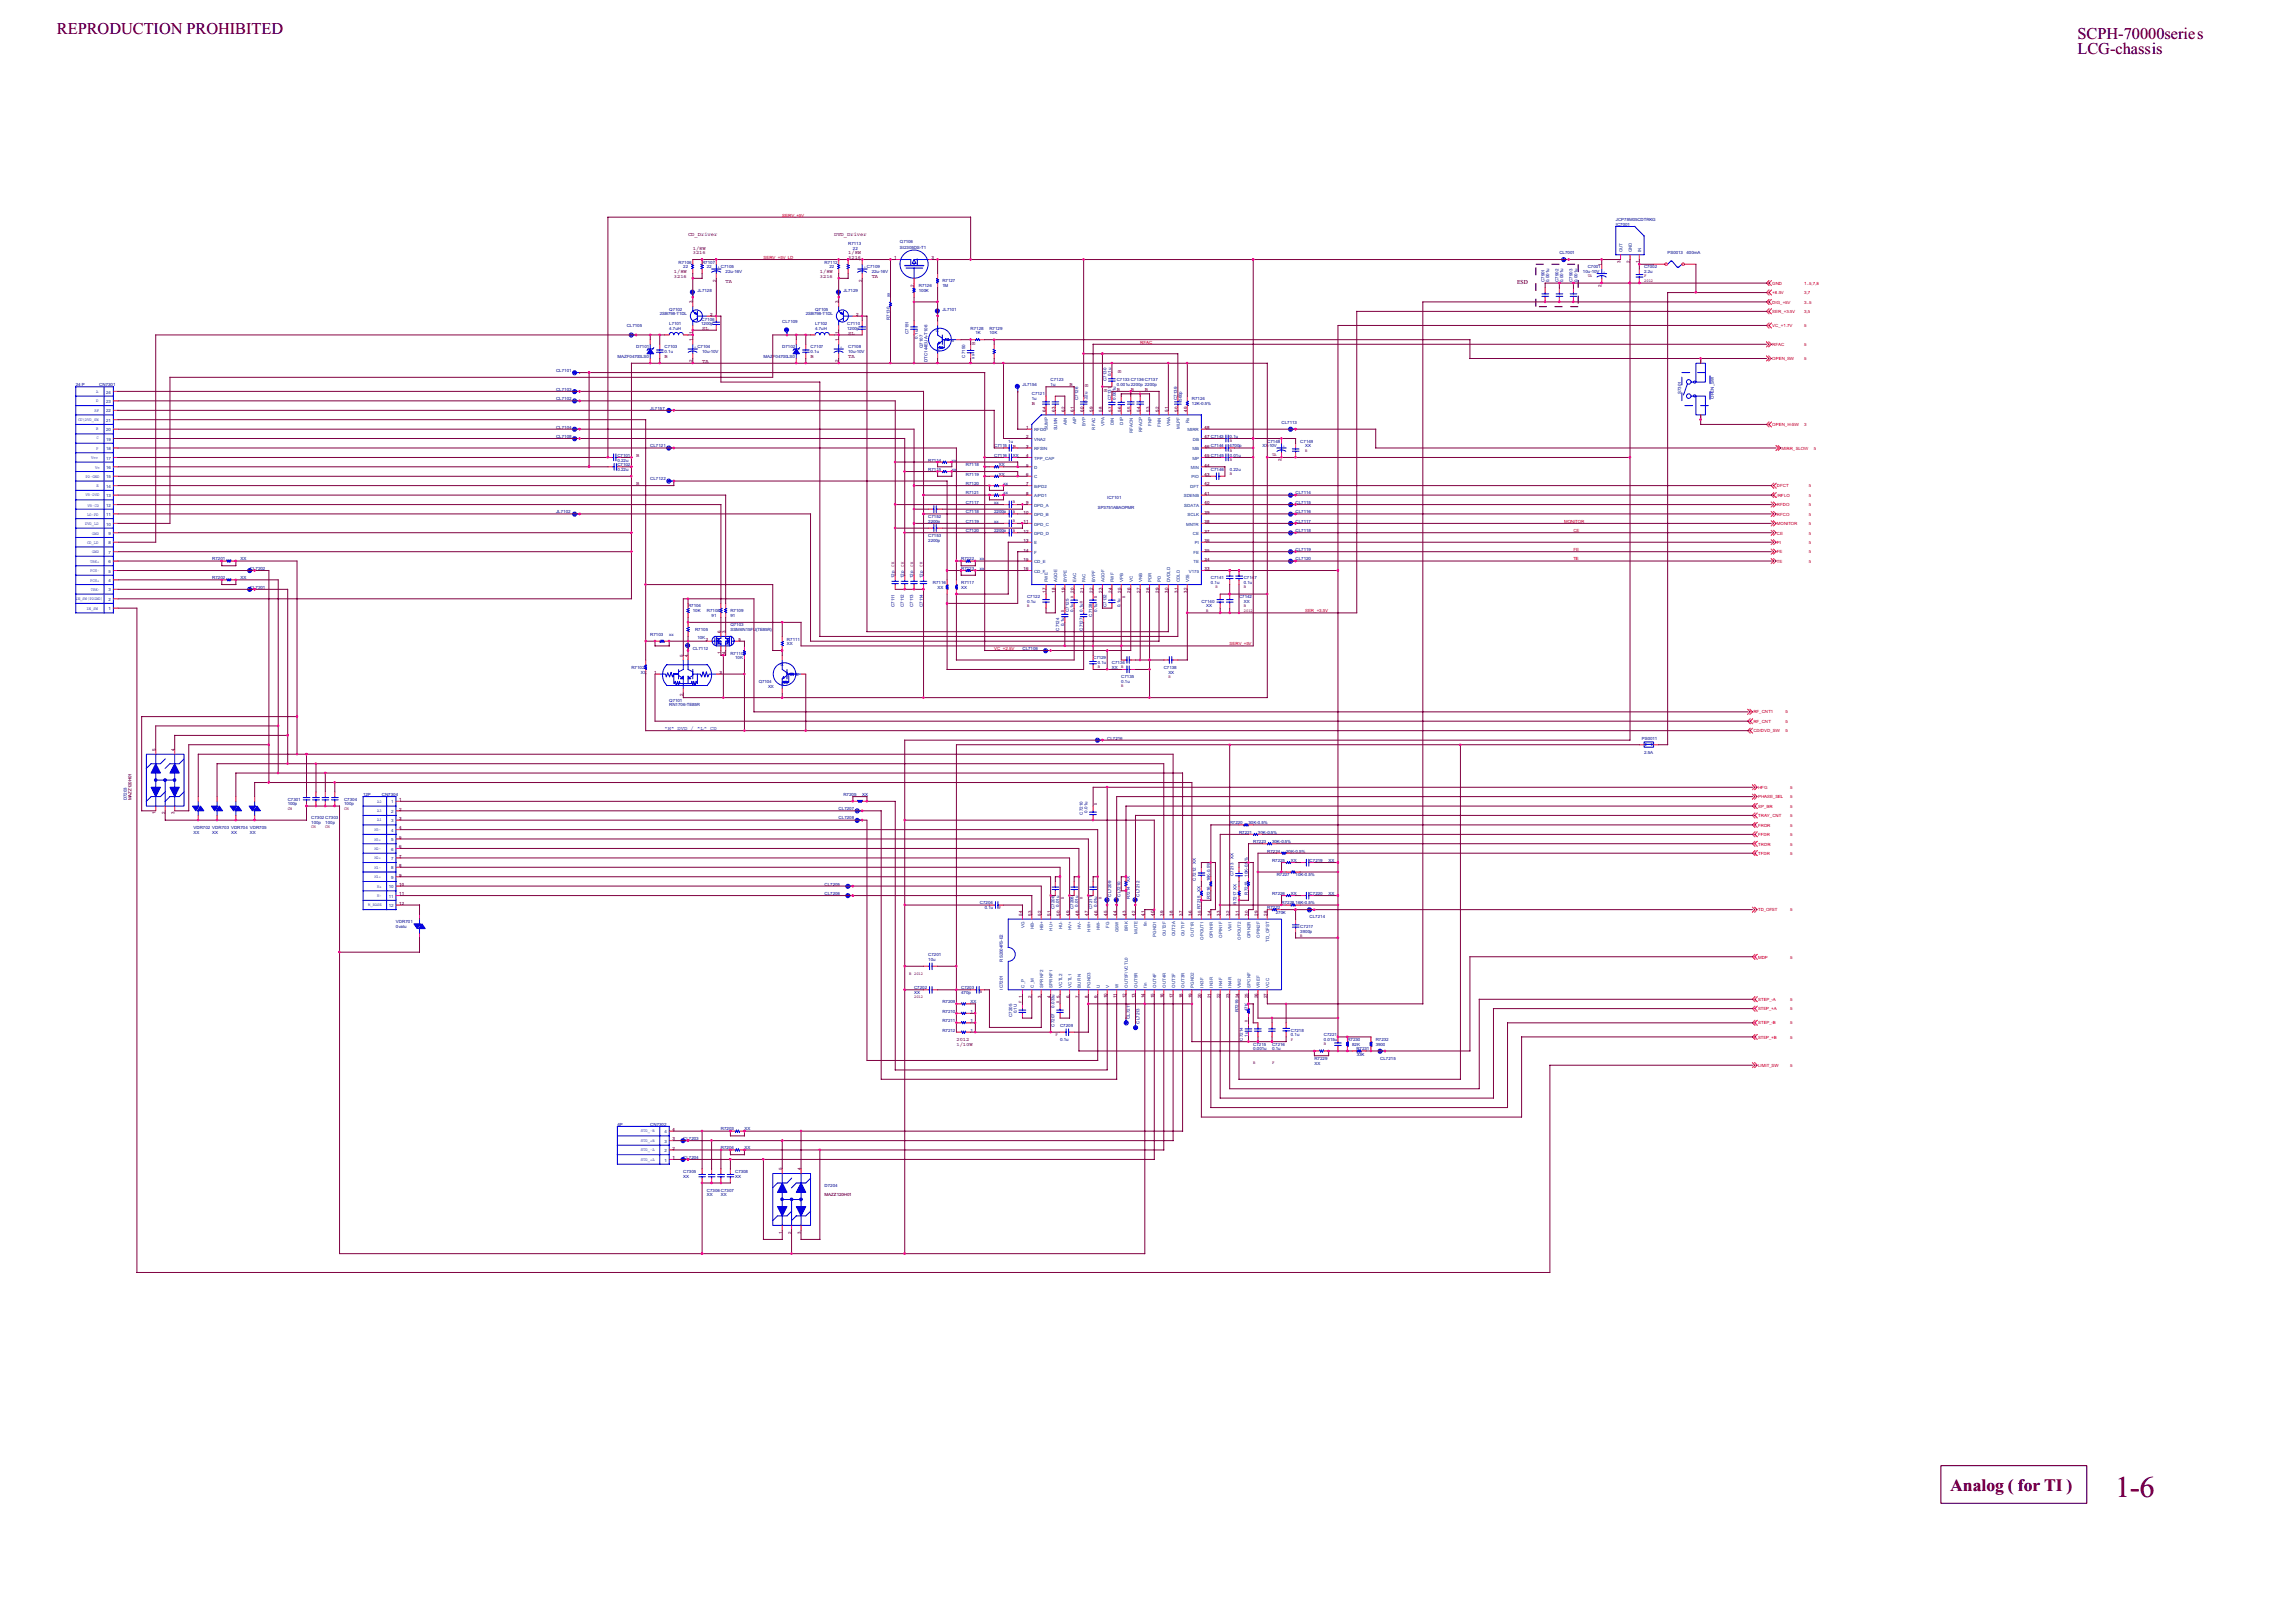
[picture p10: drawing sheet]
<svg xmlns="http://www.w3.org/2000/svg" width="420mm" height="297mm" viewBox="0 0 420 297" stroke-linecap="round" stroke-linejoin="round" font-family="sans-serif">
<defs><g id="words">
<text font-size="5.5" x="387.2" y="274">1-6</text>
<text font-size="3.2" x="357" y="272.9">Analog ( for TI )</text>
<g font-size="3">
<text x="10.4" y="6.2">REPRODUCTION PROHIBITED</text>
<text x="380.3" y="7.1">SCPH-70000series</text>
<text x="380.3" y="9.9">LCG-chassis</text>
</g>
<text font-size="1.1" x="277.7" y="51.9">ESD</text>
<g font-size="1">
<text x="126" y="43.1">CD_Driver</text>
<text x="126.8" y="45.7">1/8W</text>
<text x="126.8" y="46.6">3216</text>
<text x="152.7" y="43.1">DVD_Driver</text>
<text x="155.3" y="46.6">1/8W</text>
<text x="155.3" y="47.4">3216</text>
<text x="123.4" y="50">1/8W</text>
<text x="123.4" y="50.9">3216</text>
<text x="132.9" y="51.8">TA</text>
<text x="150.1" y="50">1/8W</text>
<text x="150.1" y="50.9">3216</text>
<text x="159.6" y="50.9">TA</text>
<text x="121.7" y="65.6">B</text>
<text x="128.5" y="60.4">SL</text>
<text x="148.4" y="65.6">B</text>
<text x="155.3" y="65.6">TA</text>
<text x="155.3" y="61.2">SL</text>
<text x="178.5" y="63.1" transform="rotate(-90 178.5 63.1)">B</text>
<text x="128.5" y="66.4">TA</text>
<text x="195.8" y="70.7">B</text>
<text x="199.2" y="70.9" transform="rotate(-90 199.2 70.9)">B</text>
<text x="202.7" y="71.7" transform="rotate(-90 202.7 71.7)">B</text>
<text x="204.4" y="71.6">B</text>
<text x="205.3" y="68.3" transform="rotate(-90 205.3 68.3)">B</text>
<text x="207" y="71.6">B</text>
<text x="209.6" y="71.6">B</text>
<text x="188.9" y="74.2">B</text>
<text x="116.5" y="83.7">B</text>
<text x="185.5" y="81.9">B</text>
<text x="116.5" y="88.8">B</text>
<text x="175.1" y="190.6">2012</text>
<text x="175.1" y="191.4">1/10W</text>
</g>
<text font-size="1" fill="#00f" x="121.7" y="133.7">&quot;H&quot; DVD / &quot;L&quot; CD</text>
<g font-size=".8" fill="#f00">
<text x="143.2" y="39.6">SERV_+5V</text>
<text x="139.8" y="47.4">SERV_+5V_LD</text>
<text x="324.5" y="53.8">+8.5V</text>
<text x="324.5" y="52.1">GND</text>
<text x="330.3" y="52.1">1..5,7,8</text>
<text x="330.3" y="53.8">3,7</text>
<text x="324.5" y="55.6">DIG_+5V</text>
<text x="324.5" y="59.9">VC_+1.7V</text>
<text x="324.5" y="57.3">SER_+3.5V</text>
<text x="330.3" y="57.3">3,5</text>
<text x="330.3" y="55.6">3..5</text>
<text x="330.3" y="59.9">5</text>
<text x="208.7" y="62.9">RFAC</text>
<text x="324.5" y="63.3">RFAC</text>
<text x="324.5" y="65.9">OPEN_SW</text>
<text x="330.3" y="65.9">5</text>
<text x="330.3" y="63.3">5</text>
<text x="324.5" y="78">OPEN_H-SW</text>
<text x="326.2" y="82.3">MIRR_SLOW</text>
<text x="330.3" y="78">3</text>
<text x="332" y="82.3">5</text>
<text x="325.3" y="89.2">DFCT</text>
<text x="331.2" y="89.2">5</text>
<text x="286.3" y="95.7">MONITOR</text>
<text x="325.3" y="92.6">RFDO</text>
<text x="325.3" y="94.4">RFCO</text>
<text x="325.3" y="90.9">/RFLO</text>
<text x="331.2" y="90.9">5</text>
<text x="331.2" y="92.6">5</text>
<text x="331.2" y="94.4">5</text>
<text x="288.1" y="97.4">CE</text>
<text x="288.1" y="100.9">FE</text>
<text x="325.3" y="97.8">CE</text>
<text x="325.3" y="101.3">FE</text>
<text x="325.3" y="99.6">PI</text>
<text x="325.3" y="96.1">MONITOR</text>
<text x="331.2" y="101.3">5</text>
<text x="331.2" y="99.6">5</text>
<text x="331.2" y="97.8">5</text>
<text x="331.2" y="96.1">5</text>
<text x="288.1" y="102.6">TE</text>
<text x="325.3" y="103">TE</text>
<text x="331.2" y="103">5</text>
<text x="238.9" y="112">SER_+3.5V</text>
<text x="182" y="119">VC_+2.5V</text>
<text x="225.1" y="118.1">SERV_+5V</text>
<text x="321" y="130.6">RF_CNT1</text>
<text x="326.9" y="130.6">5</text>
<text x="321" y="134.1">CD/DVD_SW</text>
<text x="321" y="132.3">RF_CNT</text>
<text x="326.9" y="134.1">5</text>
<text x="326.9" y="132.3">5</text>
<text x="321.9" y="149.6">TRAY_CNT</text>
<text x="321.9" y="147.8">SP_BR</text>
<text x="321.9" y="144.4">HFG</text>
<text x="321.9" y="146.1">PHASE_SEL</text>
<text x="327.7" y="146.1">5</text>
<text x="327.7" y="149.6">5</text>
<text x="327.7" y="147.8">5</text>
<text x="327.7" y="144.4">5</text>
<text x="321.9" y="151.3">FRDR</text>
<text x="321.9" y="153">FFDR</text>
<text x="321.9" y="154.7">TRDR</text>
<text x="327.7" y="151.3">5</text>
<text x="327.7" y="153">5</text>
<text x="327.7" y="154.7">5</text>
<text x="321.9" y="156.5">TFDR</text>
<text x="327.7" y="156.5">5</text>
<text x="321.9" y="166.8">TD_OFST</text>
<text x="327.7" y="166.8">5</text>
<text x="321.9" y="175.4">MDP</text>
<text x="327.7" y="175.4">5</text>
<text x="321.9" y="184.9">STEP_+A</text>
<text x="321.9" y="183.2">STEP_-A</text>
<text x="327.7" y="184.9">5</text>
<text x="327.7" y="183.2">5</text>
<text x="321.9" y="187.5">STEP_-B</text>
<text x="321.9" y="190.1">STEP_+B</text>
<text x="327.7" y="190.1">5</text>
<text x="327.7" y="187.5">5</text>
<text x="321.9" y="195.3">LIMIT_SW</text>
<text x="327.7" y="195.3">5</text>
</g>
<g font-size=".8" fill="#000080">
<text x="295.8" y="41.4">IC7001</text>
<text x="295.8" y="40.5">JCP78M05CDTRKG</text>
<text x="155.3" y="44.8">R7113</text>
<text x="156.1" y="45.7">22</text>
<text x="164.8" y="44.4">Q7106</text>
<text x="164.8" y="45.5">SI2305DS-T1</text>
<text x="285.5" y="46.5">CL7001</text>
<text x="305.3" y="46.5">PS0013</text>
<text x="308.7" y="46.5">400mA</text>
<text x="124.2" y="48.2">R7106</text>
<text x="125.1" y="49.1">22</text>
<text x="127.7" y="53.4">JL7128</text>
<text x="128.5" y="48.2">R7107</text>
<text x="129.4" y="49.1">22</text>
<text x="132.8" y="50">22u-16V</text>
<text x="151" y="48.2">R7112</text>
<text x="151.8" y="49.1">22</text>
<text x="154.4" y="53.4">JL7129</text>
<text x="159.6" y="50">22u-16V</text>
<text x="168.2" y="52.6">R7126</text>
<text x="168.2" y="53.4">100K</text>
<text x="172.5" y="51.7">R7127</text>
<text x="172.5" y="52.6">1M</text>
<text x="282.8" y="51.6" transform="rotate(-90 282.8 51.6)">C7901</text>
<text x="283.6" y="51.6" transform="rotate(-90 283.6 51.6)">0.001u</text>
<text x="285.3" y="51.6" transform="rotate(-90 285.3 51.6)">C7902</text>
<text x="286.2" y="51.6" transform="rotate(-90 286.2 51.6)">0.001u</text>
<text x="287.9" y="51.6" transform="rotate(-90 287.9 51.6)">C7903</text>
<text x="288.8" y="51.6" transform="rotate(-90 288.8 51.6)">0.001u</text>
<text x="289.8" y="50">10u-10V</text>
<text x="290.7" y="49.1">C7001</text>
<text x="301" y="49.1">C7002</text>
<text x="301" y="50">2.2u</text>
<text x="114.7" y="59.9">CL7105</text>
<text x="120.8" y="57.7">2SB798-T1DL</text>
<text x="122.5" y="56.9">Q7102</text>
<text x="122.5" y="59.4">L7101</text>
<text x="128.4" y="59.4">1200p</text>
<text x="128.4" y="58.8">C7106</text>
<text x="143.2" y="59.2">CL7109</text>
<text x="147.5" y="57.7">2SB798-T1DL</text>
<text x="149.2" y="59.4">L7102</text>
<text x="149.2" y="56.9">Q7105</text>
<text x="155.1" y="59.4">C7110</text>
<text x="162.9" y="58.5" transform="rotate(-90 162.9 58.5)">R7130</text>
<text x="162.9" y="54.4" transform="rotate(-90 162.9 54.4)">xx</text>
<text x="172.5" y="56.9">JL7101</text>
<text x="113" y="65.5">MAZF04700LS0</text>
<text x="116.5" y="63.8">D7101</text>
<text x="121.7" y="63.8">C7103</text>
<text x="121.7" y="64.6">0.1u</text>
<text x="122.5" y="60.3">4.7uH</text>
<text x="128.5" y="64.6">10u-10V</text>
<text x="139.8" y="65.5">MAZF04700LS0</text>
<text x="143.2" y="63.8">D7102</text>
<text x="148.4" y="63.8">C7107</text>
<text x="148.4" y="64.6">0.1u</text>
<text x="149.2" y="60.3">4.7uH</text>
<text x="155.1" y="60.3">1200p</text>
<text x="155.3" y="63.8">C7108</text>
<text x="155.3" y="64.6">10u-10V</text>
<text x="166.4" y="61.1" transform="rotate(-90 166.4 61.1)">C7151</text>
<text x="168.1" y="62" transform="rotate(-90 168.1 62)">0.1u</text>
<text x="168.9" y="63.7" transform="rotate(-90 168.9 63.7)">Q7107</text>
<text x="176.7" y="65.4" transform="rotate(-90 176.7 65.4)">C7150</text>
<text x="177.7" y="60.3">R7128</text>
<text x="178.4" y="65.6" transform="rotate(-90 178.4 65.6)">xx</text>
<text x="178.6" y="61.2">1K</text>
<text x="181.1" y="60.3">R7129</text>
<text x="181.1" y="61.2">10K</text>
<text x="13.9" y="70.7">24 P</text>
<text x="18.2" y="70.7">CN7301</text>
<text x="101.8" y="68.1">CL7101</text>
<text x="101.8" y="71.5">CL7103</text>
<text x="169.8" y="66.3" transform="rotate(-90 169.8 66.3)">DTC144EUA-T106</text>
<text x="187.2" y="70.7">JL7154</text>
<text x="192.3" y="69.8">C7123</text>
<text x="192.3" y="70.7">1u</text>
<text x="202.6" y="69.7" transform="rotate(-90 202.6 69.7)">C7130</text>
<text x="203.4" y="68.9" transform="rotate(-90 203.4 68.9)">0.1u</text>
<text x="204.4" y="69.8">C7133 C7136 C7137</text>
<text x="204.4" y="70.7">0.001u2200p 2200p</text>
<text x="101.8" y="73.2">CL7102</text>
<text x="119" y="75">JL7157</text>
<text x="188.9" y="72.4">C7121</text>
<text x="188.9" y="73.2">1u</text>
<text x="197.4" y="73.2" transform="rotate(-90 197.4 73.2)">C7126</text>
<text x="199.1" y="73.7" transform="rotate(-90 199.1 73.7)">0.22u</text>
<text x="203.4" y="73.2" transform="rotate(-90 203.4 73.2)">C7131</text>
<text x="204.3" y="73.2" transform="rotate(-90 204.3 73.2)">0.001u</text>
<text x="215.5" y="73.2" transform="rotate(-90 215.5 73.2)">C7139</text>
<text x="216.4" y="73.4" transform="rotate(-90 216.4 73.4)">560p</text>
<text x="218.2" y="73.2">R7124</text>
<text x="218.2" y="74.1">12K-0.5%</text>
<text x="234.6" y="77.6">CL7113</text>
<text x="307.8" y="72.2" transform="rotate(-90 307.8 72.2)">S7301</text>
<text x="313.8" y="73" transform="rotate(-90 313.8 73)">OPEN_SW</text>
<text x="101.8" y="78.4">CL7104</text>
<text x="101.8" y="80.2">CL7108</text>
<text x="113" y="83.6">C7101</text>
<text x="119" y="81.9">CL7121</text>
<text x="182" y="83.6">C7116</text>
<text x="182" y="81.9">C7115</text>
<text x="184.6" y="81">1u</text>
<text x="185.5" y="83.6">XX</text>
<text x="225.1" y="80.2">0.1u</text>
<text x="225.1" y="81.9">4700p</text>
<text x="225.1" y="83.6">0.01u</text>
<text x="231.1" y="81.9">XX-10V</text>
<text x="232" y="81">C7148</text>
<text x="238.1" y="81">C7149</text>
<text x="238.9" y="81.9">XX</text>
<text x="113" y="84.5">0.22u</text>
<text x="113" y="85.3">C7102</text>
<text x="113" y="86.2">0.22u</text>
<text x="119" y="87.9">CL7122</text>
<text x="169.9" y="84.5">R7114</text>
<text x="169.9" y="86.2">R7115</text>
<text x="174.3" y="84.5">xx</text>
<text x="174.3" y="86.2">xx</text>
<text x="176.8" y="85.3">R7118</text>
<text x="176.8" y="87">R7119</text>
<text x="176.8" y="88.8">R7120</text>
<text x="182.9" y="85.3">XX</text>
<text x="182.9" y="87">XX</text>
<text x="183.7" y="88.8">xx</text>
<text x="221.7" y="86.2">C7146</text>
<text x="225.1" y="86.2">0.22u</text>
<text x="101.8" y="93.9">JL7102</text>
<text x="169.9" y="95.7">2200p</text>
<text x="169.9" y="94.8">C7152</text>
<text x="176.8" y="93.9">C7118</text>
<text x="176.8" y="90.5">R7121</text>
<text x="176.8" y="92.2">C7117</text>
<text x="176.8" y="95.7">C7119</text>
<text x="182" y="93.9">2200p</text>
<text x="182" y="92.2">xx</text>
<text x="182" y="95.7">xx</text>
<text x="183.7" y="90.5">xx</text>
<text x="201" y="93.1">SP3751ABAOPMR</text>
<text x="202.7" y="91.4">IC7101</text>
<text x="237.2" y="93.9">CL7116</text>
<text x="237.2" y="92.2">CL7115</text>
<text x="237.2" y="95.7">CL7117</text>
<text x="237.2" y="90.5">CL7114</text>
<text x="169.9" y="98.2">C7153</text>
<text x="169.9" y="99.1">2200p</text>
<text x="176.8" y="97.4">C7120</text>
<text x="182" y="97.4">2200p</text>
<text x="237.2" y="97.4">CL7118</text>
<text x="237.2" y="100.9">CL7119</text>
<text x="38.9" y="102.6">R7201</text>
<text x="38.9" y="106">R7202</text>
<text x="44" y="102.6">XX</text>
<text x="44" y="106">XX</text>
<text x="45.8" y="104.3">CL7202</text>
<text x="45.8" y="107.7">CL7201</text>
<text x="163.7" y="105.8" transform="rotate(-90 163.7 105.8)">12p</text>
<text x="165.5" y="105.8" transform="rotate(-90 165.5 105.8)">12p</text>
<text x="167.2" y="105.8" transform="rotate(-90 167.2 105.8)">12p</text>
<text x="168.9" y="105.8" transform="rotate(-90 168.9 105.8)">12p</text>
<text x="170.8" y="106.9">R7116</text>
<text x="171.7" y="107.7">XX</text>
<text x="176" y="102.6">R7122</text>
<text x="176" y="106.9">R7117</text>
<text x="176" y="107.7">XX</text>
<text x="176" y="104.3">R7123</text>
<text x="179.4" y="102.6">xx</text>
<text x="179.4" y="104.3">xx</text>
<text x="221.7" y="106">C7141</text>
<text x="221.7" y="106.9">0.1u</text>
<text x="227.7" y="106">C7147</text>
<text x="227.7" y="106.9">0.1u</text>
<text x="237.2" y="102.6">CL7120</text>
<text x="126" y="111.2">R7104</text>
<text x="126.8" y="112">10K</text>
<text x="129.4" y="112">R7108</text>
<text x="130.3" y="112.9">91</text>
<text x="133.7" y="112">R7109</text>
<text x="133.7" y="112.9">91</text>
<text x="163.7" y="111.1" transform="rotate(-90 163.7 111.1)">C7111</text>
<text x="165.5" y="111.1" transform="rotate(-90 165.5 111.1)">C7112</text>
<text x="167.2" y="111.1" transform="rotate(-90 167.2 111.1)">C7113</text>
<text x="168.9" y="111.1" transform="rotate(-90 168.9 111.1)">C7114</text>
<text x="188" y="109.5">C7122</text>
<text x="188" y="110.3">0.1u</text>
<text x="195.7" y="112" transform="rotate(-90 195.7 112)">C7125</text>
<text x="196.5" y="112" transform="rotate(-90 196.5 112)">0.1u</text>
<text x="198.2" y="112" transform="rotate(-90 198.2 112)">0.1uB</text>
<text x="200" y="112.9" transform="rotate(-90 200 112.9)">C7128</text>
<text x="200.8" y="112" transform="rotate(-90 200.8 112)">0.1u</text>
<text x="202.6" y="111.1" transform="rotate(-90 202.6 111.1)">C7132</text>
<text x="205.2" y="111.1" transform="rotate(-90 205.2 111.1)">0.1u</text>
<text x="219.9" y="110.3">C7140</text>
<text x="220.8" y="111.2">XX</text>
<text x="226.8" y="109.5">C7142</text>
<text x="227.7" y="110.3">XX</text>
<text x="119" y="116.4">R7103</text>
<text x="122.5" y="116.4">xx</text>
<text x="126.8" y="119">CL7112</text>
<text x="127.3" y="115.5">R7105</text>
<text x="127.7" y="116.9">10K</text>
<text x="133.7" y="114.7">Q7103</text>
<text x="133.7" y="115.5">SSM6N15FU(TE85R)</text>
<text x="133.7" y="119.8">R7110</text>
<text x="144.1" y="117.2">R7111</text>
<text x="144.1" y="118.1">XX</text>
<text x="187.2" y="119">CL7106</text>
<text x="193.9" y="115.4" transform="rotate(-90 193.9 115.4)">C7124</text>
<text x="194.8" y="114.6" transform="rotate(-90 194.8 114.6)">0.1u</text>
<text x="198.2" y="115.4" transform="rotate(-90 198.2 115.4)">C7127</text>
<text x="115.6" y="122.4">R7102</text>
<text x="117.3" y="123.3">XX</text>
<text x="134.6" y="120.7">10K</text>
<text x="138.9" y="125">Q7104</text>
<text x="140.6" y="125.9">XX</text>
<text x="200.1" y="120.7">C7129</text>
<text x="201" y="121.5">0.1u</text>
<text x="203.6" y="121.5">C7134</text>
<text x="203.6" y="122.4">XX</text>
<text x="205.3" y="124.1">C7135</text>
<text x="205.3" y="125">0.1u</text>
<text x="213.1" y="122.4">C7138</text>
<text x="213.9" y="123.3">XX</text>
<text x="122.5" y="128.4">Q7101</text>
<text x="122.5" y="129.3">RN1706-TE85R</text>
<text x="202.7" y="135.3">CL7216</text>
<text x="300.6" y="135.4">PS0011</text>
<text x="301" y="137.9">2.5A</text>
<text x="23.2" y="146.5" transform="rotate(-90 23.2 146.5)">D7203</text>
<text x="52.7" y="146.5">C7301</text>
<text x="52.7" y="147.4">100p</text>
<text x="57" y="150">C7302 C7303</text>
<text x="63" y="146.5">C7304</text>
<text x="63" y="147.4">100p</text>
<text x="66.5" y="145.7">12P</text>
<text x="69.9" y="145.7">CN7304</text>
<text x="153.5" y="148.3">CL7207</text>
<text x="153.5" y="150">CL7208</text>
<text x="154.4" y="145.7">R7205</text>
<text x="157.8" y="145.7">XX</text>
<text x="198.2" y="149.1" transform="rotate(-90 198.2 149.1)">C7210</text>
<text x="199.1" y="148.7" transform="rotate(-90 199.1 148.7)">0.01u</text>
<text x="35.4" y="151.7">VDR702 VDR703 VDR704 VDR705</text>
<text x="35.4" y="152.6">XX</text>
<text x="38.9" y="152.6">XX</text>
<text x="42.3" y="152.6">XX</text>
<text x="45.8" y="152.6">XX</text>
<text x="57" y="150.9">100p</text>
<text x="59.6" y="150.9">100p</text>
<text x="225.1" y="150.9">R7220</text>
<text x="226.8" y="152.6">R7221</text>
<text x="228.6" y="150.9">30K-0.5%</text>
<text x="229.4" y="154.3">R7223</text>
<text x="230.3" y="152.6">30K-0.5%</text>
<text x="232.9" y="154.3">30K-0.5%</text>
<text x="206.9" y="161.5" transform="rotate(-90 206.9 161.5)">XX</text>
<text x="218.9" y="161.2" transform="rotate(-90 218.9 161.2)">C7212</text>
<text x="218.9" y="158" transform="rotate(-90 218.9 158)">XX</text>
<text x="221.5" y="161.3" transform="rotate(-90 221.5 161.3)">16K-0.5%</text>
<text x="225.8" y="160.3" transform="rotate(-90 225.8 160.3)">C7213</text>
<text x="225.8" y="157.2" transform="rotate(-90 225.8 157.2)">XX</text>
<text x="228.4" y="160.5" transform="rotate(-90 228.4 160.5)">10K-0.5%</text>
<text x="232" y="156">R7224</text>
<text x="232.9" y="157.8">R7225</text>
<text x="233.7" y="160.3">R7227</text>
<text x="235.5" y="156">30K-0.5%</text>
<text x="236.3" y="157.8">XX</text>
<text x="237.2" y="160.3">10K-0.5%</text>
<text x="239.8" y="157.8">C7219</text>
<text x="243.2" y="157.8">XX</text>
<text x="151" y="163.8">CL7206</text>
<text x="151" y="162.1">CL7205</text>
<text x="179.4" y="165.5">C7204</text>
<text x="180.3" y="166.4">0.1u</text>
<text x="193.1" y="166.3" transform="rotate(-90 193.1 166.3)">C7206</text>
<text x="193.9" y="166" transform="rotate(-90 193.9 166)">0.01u</text>
<text x="196.5" y="166.3" transform="rotate(-90 196.5 166.3)">C7208</text>
<text x="197.4" y="166" transform="rotate(-90 197.4 166)">0.01u</text>
<text x="200" y="166.3" transform="rotate(-90 200 166.3)">C7211</text>
<text x="200.8" y="166" transform="rotate(-90 200.8 166)">0.01u</text>
<text x="203.4" y="164.1" transform="rotate(-90 203.4 164.1)">CL7209</text>
<text x="205.2" y="164.1" transform="rotate(-90 205.2 164.1)">CL7210</text>
<text x="206.9" y="164.6" transform="rotate(-90 206.9 164.6)">R7214</text>
<text x="208.6" y="164.1" transform="rotate(-90 208.6 164.1)">CL7212</text>
<text x="219.8" y="163.2" transform="rotate(-90 219.8 163.2)">XX</text>
<text x="221.5" y="164.6" transform="rotate(-90 221.5 164.6)">R7216</text>
<text x="226.4" y="165.6" transform="rotate(-90 226.4 165.6)">R7217 XX</text>
<text x="228.4" y="163.7" transform="rotate(-90 228.4 163.7)">R7218</text>
<text x="232" y="166.4">R7222</text>
<text x="232.9" y="163.8">R7226</text>
<text x="233.6" y="167.2">270K</text>
<text x="234.6" y="165.5">R7228 16K-0.5%</text>
<text x="236.3" y="163.8">XX</text>
<text x="239.8" y="163.8">C7220</text>
<text x="243.2" y="163.8">XX</text>
<text x="72.5" y="169">VDR701</text>
<text x="72.5" y="169.8">0valu</text>
<text x="238.1" y="169.8">C7217</text>
<text x="238.1" y="170.7">3900p</text>
<text x="239.8" y="168.1">CL7214</text>
<text x="169.9" y="175">C7201</text>
<text x="169.9" y="175.9">10u</text>
<text x="183.6" y="176" transform="rotate(-90 183.6 176)">RS2004FS-E2</text>
<text x="167.3" y="181">C7202</text>
<text x="167.3" y="181.9">XX</text>
<text x="172.5" y="185.3">R7210</text>
<text x="172.5" y="183.6">R7209</text>
<text x="176" y="181">C7203</text>
<text x="176" y="181.9">470p</text>
<text x="177.7" y="185.3">1</text>
<text x="177.7" y="183.6">XX</text>
<text x="183.6" y="181.2" transform="rotate(-90 183.6 181.2)">IC7201</text>
<text x="186.2" y="185.5" transform="rotate(-90 186.2 185.5)">0.1U</text>
<text x="193.1" y="184.4" transform="rotate(-90 193.1 184.4)">0.033u</text>
<text x="226.7" y="185.3" transform="rotate(-90 226.7 185.3)">R7219</text>
<text x="228.4" y="185.1" transform="rotate(-90 228.4 185.1)">47K</text>
<text x="172.5" y="188.8">R7212</text>
<text x="172.5" y="187.1">R7211</text>
<text x="177.7" y="188.8">1</text>
<text x="177.7" y="187.1">1</text>
<text x="185.3" y="186.2" transform="rotate(-90 185.3 186.2)">C7205</text>
<text x="193.1" y="187.9" transform="rotate(-90 193.1 187.9)">C7207</text>
<text x="194.1" y="187.9">C7209</text>
<text x="194.1" y="190.5">0.1u</text>
<text x="206.9" y="186.5" transform="rotate(-90 206.9 186.5)">CL7211</text>
<text x="208.6" y="187.3" transform="rotate(-90 208.6 187.3)">CL7213</text>
<text x="227.5" y="190.5" transform="rotate(-90 227.5 190.5)">C7214</text>
<text x="228.4" y="189.8" transform="rotate(-90 228.4 189.8)">1u</text>
<text x="229.4" y="191.4">C7215</text>
<text x="232.9" y="191.4">C7216</text>
<text x="236.3" y="188.8">C7218</text>
<text x="236.3" y="189.7">0.1u</text>
<text x="242.4" y="189.7">C7221</text>
<text x="242.4" y="190.5">0.015u</text>
<text x="246.7" y="190.5">R7230</text>
<text x="247.5" y="191.4">82K</text>
<text x="251.9" y="190.5">R7232</text>
<text x="251.9" y="191.4">3900</text>
<text x="229.4" y="192.3">0.001u</text>
<text x="232.9" y="192.3">0.1u</text>
<text x="240.6" y="194">R7229</text>
<text x="240.6" y="194.8">XX</text>
<text x="248.3" y="192.2">R7231</text>
<text x="248.4" y="193.3">33K</text>
<text x="252.7" y="194">CL7215</text>
<text x="113" y="206">4P</text>
<text x="119" y="206">CN7302</text>
<text x="125.1" y="208.6">CL7203</text>
<text x="132" y="206.9">R7203</text>
<text x="136.3" y="206.9">XX</text>
<text x="125.1" y="212.1">CL7204</text>
<text x="125.1" y="214.7">C7305</text>
<text x="125.1" y="215.5">XX</text>
<text x="132" y="210.3">R7204</text>
<text x="134.6" y="214.7">C7308</text>
<text x="134.6" y="215.5">XX</text>
<text x="136.3" y="210.3">XX</text>
<text x="129.4" y="218.1">C7306 C7307</text>
<text x="129.4" y="219">XX</text>
<text x="132" y="219">XX</text>
<text x="151" y="217.3">D7204</text>
</g>
<g font-size=".8">
<text x="131.1" y="47.8" transform="rotate(-90 131.1 47.8)">1</text>
<text x="157.8" y="47.8" transform="rotate(-90 157.8 47.8)">1</text>
<text x="163.7" y="47.5">1</text>
<text x="170.5" y="47.5">3</text>
<text x="131.1" y="51.6" transform="rotate(-90 131.1 51.6)">2</text>
<text x="157.8" y="51.6" transform="rotate(-90 157.8 51.6)">2</text>
<text x="167.3" y="52.4" transform="rotate(-90 167.3 52.4)">2</text>
<text x="290.7" y="50.7">TA</text>
<text x="293.2" y="52.4" transform="rotate(-90 293.2 52.4)">2</text>
<text x="293.2" y="48.6" transform="rotate(-90 293.2 48.6)">1</text>
<text x="296.7" y="48.1" transform="rotate(-90 296.7 48.1)">3</text>
<text x="298.4" y="48.1" transform="rotate(-90 298.4 48.1)">2</text>
<text x="300.1" y="48.1" transform="rotate(-90 300.1 48.1)">1</text>
<text x="301" y="50.7">F</text>
<text x="301" y="51.6">2012</text>
<text x="126.8" y="55.5" transform="rotate(-90 126.8 55.5)">3</text>
<text x="130" y="57.8">2</text>
<text x="153.5" y="55.5" transform="rotate(-90 153.5 55.5)">3</text>
<text x="156.7" y="57.8">2</text>
<text x="126.8" y="62.4" transform="rotate(-90 126.8 62.4)">1</text>
<text x="126.8" y="61.1" transform="rotate(-90 126.8 61.1)">1</text>
<text x="153.5" y="62.4" transform="rotate(-90 153.5 62.4)">1</text>
<text x="153.5" y="61.1" transform="rotate(-90 153.5 61.1)">1</text>
<text x="126.8" y="66.2" transform="rotate(-90 126.8 66.2)">2</text>
<text x="153.5" y="66.2" transform="rotate(-90 153.5 66.2)">2</text>
<text x="191.5" y="75.3" transform="rotate(-90 191.5 75.3)">64</text>
<text x="193.2" y="75.3" transform="rotate(-90 193.2 75.3)">63</text>
<text x="194.9" y="75.3" transform="rotate(-90 194.9 75.3)">62</text>
<text x="196.6" y="75.3" transform="rotate(-90 196.6 75.3)">61</text>
<text x="198.4" y="75.3" transform="rotate(-90 198.4 75.3)">60</text>
<text x="200.1" y="75.3" transform="rotate(-90 200.1 75.3)">59</text>
<text x="201.8" y="75.3" transform="rotate(-90 201.8 75.3)">58</text>
<text x="203.5" y="75.3" transform="rotate(-90 203.5 75.3)">57</text>
<text x="205.2" y="75.3" transform="rotate(-90 205.2 75.3)">56</text>
<text x="207" y="75.3" transform="rotate(-90 207 75.3)">55</text>
<text x="208.7" y="75.3" transform="rotate(-90 208.7 75.3)">54</text>
<text x="210.4" y="75.3" transform="rotate(-90 210.4 75.3)">53</text>
<text x="212.2" y="75.3" transform="rotate(-90 212.2 75.3)">52</text>
<text x="213.9" y="75.3" transform="rotate(-90 213.9 75.3)">51</text>
<text x="215.6" y="75.3" transform="rotate(-90 215.6 75.3)">50</text>
<text x="217.3" y="75.3" transform="rotate(-90 217.3 75.3)">49</text>
<text x="187.8" y="78.5">1</text>
<text x="187.8" y="80.2">2</text>
<text x="187.8" y="82">3</text>
<text x="187.8" y="83.7">4</text>
<text x="220.5" y="78.5">48</text>
<text x="220.5" y="80.2">47 C7143</text>
<text x="220.5" y="82">46 C7144</text>
<text x="220.5" y="83.7">45 C7145</text>
<text x="225.1" y="80.9">B</text>
<text x="225.1" y="82.6">B</text>
<text x="232.9" y="83.5">TA</text>
<text x="234.6" y="80.5" transform="rotate(-90 234.6 80.5)">1</text>
<text x="238.9" y="82.6">B</text>
<text x="187.8" y="85.4">5</text>
<text x="187.8" y="87.1">6</text>
<text x="187.8" y="88.8">7</text>
<text x="220.5" y="85.4">44</text>
<text x="220.5" y="87.1">43</text>
<text x="220.5" y="88.8">42</text>
<text x="225.1" y="84.4">B</text>
<text x="225.1" y="87">B</text>
<text x="234.6" y="84.4" transform="rotate(-90 234.6 84.4)">2</text>
<text x="185.5" y="92.1">B</text>
<text x="185.5" y="93.8">B</text>
<text x="185.5" y="95.6">B</text>
<text x="187.4" y="94">10</text>
<text x="187.4" y="95.8">11</text>
<text x="187.8" y="90.6">8</text>
<text x="187.8" y="92.3">9</text>
<text x="220.5" y="90.6">41</text>
<text x="220.5" y="92.3">40</text>
<text x="220.5" y="94">39</text>
<text x="220.5" y="95.8">38</text>
<text x="185.5" y="97.3">B</text>
<text x="187.4" y="97.5">12</text>
<text x="187.4" y="99.2">13</text>
<text x="187.4" y="100.9">14</text>
<text x="220.5" y="97.5">37</text>
<text x="220.5" y="99.2">36</text>
<text x="220.5" y="100.9">35</text>
<text x="163.7" y="103.7" transform="rotate(-90 163.7 103.7)">CH</text>
<text x="165.5" y="103.7" transform="rotate(-90 165.5 103.7)">CH</text>
<text x="167.2" y="103.7" transform="rotate(-90 167.2 103.7)">CH</text>
<text x="168.9" y="103.7" transform="rotate(-90 168.9 103.7)">CH</text>
<text x="187.4" y="102.6">15</text>
<text x="187.4" y="104.4">16</text>
<text x="220.5" y="102.6">34</text>
<text x="220.5" y="104.4">33</text>
<text x="222.5" y="107.6">B</text>
<text x="227.7" y="107.6">B</text>
<text x="188" y="111.1">B</text>
<text x="191.5" y="108.5" transform="rotate(-90 191.5 108.5)">17</text>
<text x="193.2" y="108.5" transform="rotate(-90 193.2 108.5)">18</text>
<text x="194.8" y="112" transform="rotate(-90 194.8 112)">B</text>
<text x="194.9" y="108.5" transform="rotate(-90 194.9 108.5)">19</text>
<text x="196.5" y="109.4" transform="rotate(-90 196.5 109.4)">B 20</text>
<text x="198.4" y="108.5" transform="rotate(-90 198.4 108.5)">21</text>
<text x="200.1" y="108.5" transform="rotate(-90 200.1 108.5)">22</text>
<text x="200.8" y="109.4" transform="rotate(-90 200.8 109.4)">B</text>
<text x="201.8" y="108.5" transform="rotate(-90 201.8 108.5)">23</text>
<text x="203.5" y="108.5" transform="rotate(-90 203.5 108.5)">24</text>
<text x="205.2" y="108.5" transform="rotate(-90 205.2 108.5)">25</text>
<text x="206" y="109.4" transform="rotate(-90 206 109.4)">B</text>
<text x="207" y="108.5" transform="rotate(-90 207 108.5)">26</text>
<text x="208.7" y="108.5" transform="rotate(-90 208.7 108.5)">27</text>
<text x="210.4" y="108.5" transform="rotate(-90 210.4 108.5)">28</text>
<text x="212.2" y="108.5" transform="rotate(-90 212.2 108.5)">29</text>
<text x="213.9" y="108.5" transform="rotate(-90 213.9 108.5)">30</text>
<text x="215.6" y="108.5" transform="rotate(-90 215.6 108.5)">31</text>
<text x="217.3" y="108.5" transform="rotate(-90 217.3 108.5)">32</text>
<text x="220.8" y="112">B</text>
<text x="227.7" y="112">2012</text>
<text x="227.7" y="111.1">B</text>
<text x="129.2" y="117.3">2</text>
<text x="132" y="119.7" transform="rotate(-90 132 119.7)">1</text>
<text x="132" y="115.9" transform="rotate(-90 132 115.9)">6</text>
<text x="132.8" y="119.7" transform="rotate(-90 132.8 119.7)">4</text>
<text x="132.8" y="115.9" transform="rotate(-90 132.8 115.9)">3</text>
<text x="135.2" y="117.3">5</text>
<text x="119.7" y="123.3">1</text>
<text x="125.1" y="120.2" transform="rotate(-90 125.1 120.2)">5</text>
<text x="125.9" y="120.2" transform="rotate(-90 125.9 120.2)">4</text>
<text x="131.7" y="123.3">3</text>
<text x="201" y="122.3">B</text>
<text x="205.3" y="125.8">B</text>
<text x="205.3" y="122.3">B</text>
<text x="213.9" y="124">B</text>
<text x="125.1" y="127.5" transform="rotate(-90 125.1 127.5)">2</text>
<text x="28.5" y="137.4" transform="rotate(-90 28.5 137.4)">5</text>
<text x="32" y="137.4" transform="rotate(-90 32 137.4)">4</text>
<text x="24.1" y="146.5" transform="rotate(-90 24.1 146.5)">MAZZ120H01</text>
<text x="28.5" y="149" transform="rotate(-90 28.5 149)">1</text>
<text x="30.2" y="149" transform="rotate(-90 30.2 149)">2</text>
<text x="32" y="149" transform="rotate(-90 32 149)">3</text>
<text x="52.7" y="148.2">CH</text>
<text x="63" y="148.2">CH</text>
<text x="73.1" y="146.6">1</text>
<text x="73.1" y="148.4">2</text>
<text x="200.8" y="147.3" transform="rotate(-90 200.8 147.3)">B</text>
<text x="57" y="151.6">CH</text>
<text x="59.6" y="151.6">CH</text>
<text x="73.1" y="150.1">3</text>
<text x="73.1" y="151.8">4</text>
<text x="73.1" y="153.5">5</text>
<text x="73.1" y="155.3">6</text>
<text x="73.1" y="157">7</text>
<text x="73.1" y="158.7">8</text>
<text x="73.1" y="160.4">9</text>
<text x="73.1" y="162.1">10</text>
<text x="73.1" y="163.9">11</text>
<text x="73.1" y="165.6">12</text>
<text x="182.9" y="166.3">F</text>
<text x="187.2" y="167.6" transform="rotate(-90 187.2 167.6)">54</text>
<text x="188.9" y="167.6" transform="rotate(-90 188.9 167.6)">53</text>
<text x="190.6" y="167.6" transform="rotate(-90 190.6 167.6)">52</text>
<text x="192.3" y="167.6" transform="rotate(-90 192.3 167.6)">51</text>
<text x="194" y="167.6" transform="rotate(-90 194 167.6)">50</text>
<text x="194.8" y="164.6" transform="rotate(-90 194.8 164.6)">B</text>
<text x="195.8" y="167.6" transform="rotate(-90 195.8 167.6)">49</text>
<text x="197.5" y="167.6" transform="rotate(-90 197.5 167.6)">48</text>
<text x="198.2" y="164.6" transform="rotate(-90 198.2 164.6)">B</text>
<text x="199.2" y="167.6" transform="rotate(-90 199.2 167.6)">47</text>
<text x="200.9" y="167.6" transform="rotate(-90 200.9 167.6)">46</text>
<text x="201.7" y="164.6" transform="rotate(-90 201.7 164.6)">B</text>
<text x="202.7" y="167.6" transform="rotate(-90 202.7 167.6)">45</text>
<text x="204.4" y="167.6" transform="rotate(-90 204.4 167.6)">44</text>
<text x="206.1" y="167.6" transform="rotate(-90 206.1 167.6)">43</text>
<text x="207.8" y="167.6" transform="rotate(-90 207.8 167.6)">42</text>
<text x="209.6" y="167.6" transform="rotate(-90 209.6 167.6)">41</text>
<text x="211.3" y="167.6" transform="rotate(-90 211.3 167.6)">40</text>
<text x="213" y="167.6" transform="rotate(-90 213 167.6)">39</text>
<text x="214.7" y="167.6" transform="rotate(-90 214.7 167.6)">38</text>
<text x="216.5" y="167.6" transform="rotate(-90 216.5 167.6)">37</text>
<text x="218.2" y="167.6" transform="rotate(-90 218.2 167.6)">36</text>
<text x="219.9" y="167.6" transform="rotate(-90 219.9 167.6)">35 R7215</text>
<text x="221.7" y="167.6" transform="rotate(-90 221.7 167.6)">34</text>
<text x="223.4" y="167.6" transform="rotate(-90 223.4 167.6)">33</text>
<text x="225.1" y="167.6" transform="rotate(-90 225.1 167.6)">32</text>
<text x="226.8" y="167.6" transform="rotate(-90 226.8 167.6)">31</text>
<text x="228.5" y="167.6" transform="rotate(-90 228.5 167.6)">30</text>
<text x="230.3" y="167.6" transform="rotate(-90 230.3 167.6)">29</text>
<text x="232" y="167.6" transform="rotate(-90 232 167.6)">28</text>
<text x="238.1" y="171.5">B</text>
<text x="166.5" y="178.4">B 2012</text>
<text x="167.3" y="182.7">2012</text>
<text x="179.4" y="181.8">B</text>
<text x="187" y="183.6" transform="rotate(-90 187 183.6)">F 1</text>
<text x="188.9" y="182.6" transform="rotate(-90 188.9 182.6)">2</text>
<text x="190.6" y="182.6" transform="rotate(-90 190.6 182.6)">3</text>
<text x="192.3" y="182.6" transform="rotate(-90 192.3 182.6)">4</text>
<text x="193.9" y="183.6" transform="rotate(-90 193.9 183.6)">B 5</text>
<text x="195.8" y="182.6" transform="rotate(-90 195.8 182.6)">6</text>
<text x="197.5" y="182.6" transform="rotate(-90 197.5 182.6)">7</text>
<text x="199.2" y="182.6" transform="rotate(-90 199.2 182.6)">8</text>
<text x="200.9" y="182.6" transform="rotate(-90 200.9 182.6)">9</text>
<text x="202.7" y="182.6" transform="rotate(-90 202.7 182.6)">10</text>
<text x="204.4" y="182.6" transform="rotate(-90 204.4 182.6)">11</text>
<text x="206.1" y="182.6" transform="rotate(-90 206.1 182.6)">12</text>
<text x="207.8" y="182.6" transform="rotate(-90 207.8 182.6)">13</text>
<text x="209.6" y="182.6" transform="rotate(-90 209.6 182.6)">14</text>
<text x="211.3" y="182.6" transform="rotate(-90 211.3 182.6)">15</text>
<text x="213" y="182.6" transform="rotate(-90 213 182.6)">16</text>
<text x="214.7" y="182.6" transform="rotate(-90 214.7 182.6)">17</text>
<text x="216.5" y="182.6" transform="rotate(-90 216.5 182.6)">18</text>
<text x="218.2" y="182.6" transform="rotate(-90 218.2 182.6)">19</text>
<text x="219.9" y="182.6" transform="rotate(-90 219.9 182.6)">20</text>
<text x="221.7" y="182.6" transform="rotate(-90 221.7 182.6)">21</text>
<text x="223.4" y="182.6" transform="rotate(-90 223.4 182.6)">22</text>
<text x="225.1" y="182.6" transform="rotate(-90 225.1 182.6)">23</text>
<text x="226.8" y="182.6" transform="rotate(-90 226.8 182.6)">24</text>
<text x="228.5" y="182.6" transform="rotate(-90 228.5 182.6)">25</text>
<text x="230.3" y="182.6" transform="rotate(-90 230.3 182.6)">26</text>
<text x="232" y="182.6" transform="rotate(-90 232 182.6)">27</text>
<text x="193.2" y="189.6">F</text>
<text x="228.4" y="187" transform="rotate(-90 228.4 187)">B</text>
<text x="236.3" y="190.4">F</text>
<text x="242.4" y="191.3">B</text>
<text x="229.4" y="194.7">B</text>
<text x="232.9" y="194.7">F</text>
<text x="123.1" y="207">4</text>
<text x="123.1" y="208.7">3</text>
<text x="123.1" y="210.4">2</text>
<text x="123.1" y="212.2">1</text>
<text x="143.2" y="214.2" transform="rotate(-90 143.2 214.2)">5</text>
<text x="146.6" y="214.2" transform="rotate(-90 146.6 214.2)">4</text>
<text x="151" y="219">MAZZ120H01</text>
<text x="143.2" y="225.8" transform="rotate(-90 143.2 225.8)">1</text>
<text x="144.9" y="225.8" transform="rotate(-90 144.9 225.8)">2</text>
<text x="146.6" y="225.8" transform="rotate(-90 146.6 225.8)">3</text>
</g>
<g font-size=".8" fill="#004080">
<text x="297" y="46.2" transform="rotate(-90 297 46.2)">OUT</text>
<text x="298.8" y="46.2" transform="rotate(-90 298.8 46.2)">GND</text>
<text x="300.5" y="46.2" transform="rotate(-90 300.5 46.2)">IN</text>
<text x="171.4" y="60.7">C</text>
<text x="171.5" y="64.4">E</text>
<text x="174.1" y="62.6">B</text>
<text x="19.4" y="73.8">23</text>
<text x="19.4" y="75.5">22</text>
<text x="19.4" y="77.2">21</text>
<text x="19.4" y="72">24</text>
<text x="195.3" y="77.7" transform="rotate(-90 195.3 77.7)">AIN</text>
<text x="197" y="77.7" transform="rotate(-90 197 77.7)">AIP</text>
<text x="198.7" y="78" transform="rotate(-90 198.7 78)">BYP</text>
<text x="202.2" y="78" transform="rotate(-90 202.2 78)">VPA</text>
<text x="203.9" y="77.8" transform="rotate(-90 203.9 77.8)">DIN</text>
<text x="205.6" y="77.7" transform="rotate(-90 205.6 77.7)">DIP</text>
<text x="217.7" y="77.4" transform="rotate(-90 217.7 77.4)">Rx</text>
<text x="19.4" y="78.9">20</text>
<text x="19.4" y="80.6">19</text>
<text x="19.4" y="82.4">18</text>
<text x="189.3" y="78.9">RFDC</text>
<text x="189.3" y="80.6">VNA2</text>
<text x="189.3" y="82.4">RFSIN</text>
<text x="191.9" y="78.7" transform="rotate(-90 191.9 78.7)">SUMP</text>
<text x="193.6" y="78.8" transform="rotate(-90 193.6 78.8)">SUMN</text>
<text x="200.5" y="78.6" transform="rotate(-90 200.5 78.6)">RFAC</text>
<text x="207.4" y="79.2" transform="rotate(-90 207.4 79.2)">RFACN</text>
<text x="209.1" y="79.1" transform="rotate(-90 209.1 79.1)">RFACP</text>
<text x="210.8" y="78" transform="rotate(-90 210.8 78)">FNP</text>
<text x="212.5" y="78.1" transform="rotate(-90 212.5 78.1)">FNN</text>
<text x="214.3" y="78" transform="rotate(-90 214.3 78)">VNA</text>
<text x="216" y="78.5" transform="rotate(-90 216 78.5)">MLPF</text>
<text x="217.4" y="78.9">MIRR</text>
<text x="218.3" y="82.4">MB</text>
<text x="218.4" y="80.6">DB</text>
<text x="19.4" y="84.1">17</text>
<text x="19.4" y="85.8">16</text>
<text x="19.4" y="87.6">15</text>
<text x="19.4" y="89.3">14</text>
<text x="189.3" y="84.1">TPP_CAP</text>
<text x="189.3" y="85.8">D</text>
<text x="189.3" y="87.6">C</text>
<text x="189.3" y="89.3">B/PD2</text>
<text x="217.9" y="89.3">DFT</text>
<text x="218" y="85.8">MIN</text>
<text x="218.1" y="87.6">PIO</text>
<text x="218.3" y="84.1">MP</text>
<text x="19.4" y="91">13</text>
<text x="19.4" y="92.7">12</text>
<text x="19.4" y="94.4">11</text>
<text x="189.3" y="91">A/PD1</text>
<text x="189.3" y="92.7">DPD_A</text>
<text x="189.3" y="94.4">DPD_B</text>
<text x="216.7" y="91">SDENB</text>
<text x="216.8" y="92.7">SDATA</text>
<text x="217.4" y="94.4">SCLK</text>
<text x="19.4" y="96.2">10</text>
<text x="19.9" y="97.9">9</text>
<text x="19.9" y="99.6">8</text>
<text x="19.9" y="101.4">7</text>
<text x="189.3" y="96.2">DPD_C</text>
<text x="189.3" y="97.9">DPD_D</text>
<text x="189.3" y="99.6">E</text>
<text x="189.3" y="101.4">F</text>
<text x="217.1" y="96.2">MNTR</text>
<text x="218.4" y="97.9">CE</text>
<text x="218.5" y="101.4">FE</text>
<text x="218.7" y="99.6">PI</text>
<text x="19.9" y="103.1">6</text>
<text x="19.9" y="104.8">5</text>
<text x="19.9" y="106.5">4</text>
<text x="189.3" y="103.1">CD_E</text>
<text x="189.3" y="104.8">CD_F</text>
<text x="191.9" y="106.6" transform="rotate(-90 191.9 106.6)">FWE</text>
<text x="193.6" y="106.6" transform="rotate(-90 193.6 106.6)">AGOE</text>
<text x="195.3" y="106.6" transform="rotate(-90 195.3 106.6)">BYPE</text>
<text x="197" y="106.6" transform="rotate(-90 197 106.6)">EAC</text>
<text x="198.7" y="106.6" transform="rotate(-90 198.7 106.6)">FAC</text>
<text x="200.5" y="106.6" transform="rotate(-90 200.5 106.6)">BYPF</text>
<text x="202.2" y="106.6" transform="rotate(-90 202.2 106.6)">AGOF</text>
<text x="203.9" y="106.6" transform="rotate(-90 203.9 106.6)">FWF</text>
<text x="205.6" y="106.6" transform="rotate(-90 205.6 106.6)">VPB</text>
<text x="207.4" y="106.6" transform="rotate(-90 207.4 106.6)">VC</text>
<text x="209.1" y="106.6" transform="rotate(-90 209.1 106.6)">VNB</text>
<text x="210.8" y="106.6" transform="rotate(-90 210.8 106.6)">PDR</text>
<text x="212.6" y="106.6" transform="rotate(-90 212.6 106.6)">PD</text>
<text x="214.3" y="106.6" transform="rotate(-90 214.3 106.6)">DVDLD</text>
<text x="216" y="106.6" transform="rotate(-90 216 106.6)">CDLD</text>
<text x="217.6" y="104.8">V175</text>
<text x="217.7" y="106.6" transform="rotate(-90 217.7 106.6)">V35</text>
<text x="218.5" y="103.1">TE</text>
<text x="19.9" y="111.7">1</text>
<text x="19.9" y="108.2">3</text>
<text x="19.9" y="110">2</text>
<text x="142.9" y="122">C</text>
<text x="143.1" y="125.6">E</text>
<text x="145.7" y="123.8">B</text>
<text x="71.6" y="147">1</text>
<text x="71.6" y="148.8">2</text>
<text x="71.6" y="150.5">3</text>
<text x="71.6" y="152.2">4</text>
<text x="71.6" y="153.9">5</text>
<text x="71.6" y="155.7">6</text>
<text x="71.6" y="157.4">7</text>
<text x="71.6" y="159.1">8</text>
<text x="71.6" y="160.9">9</text>
<text x="71.2" y="162.6">10</text>
<text x="71.2" y="164.3">11</text>
<text x="71.2" y="166">12</text>
<text x="187.5" y="169.8" transform="rotate(-90 187.5 169.8)">VG</text>
<text x="189.3" y="170" transform="rotate(-90 189.3 170)">HB-</text>
<text x="191" y="170.3" transform="rotate(-90 191 170.3)">HB+</text>
<text x="192.7" y="170.3" transform="rotate(-90 192.7 170.3)">HU+</text>
<text x="194.4" y="170.1" transform="rotate(-90 194.4 170.1)">HU-</text>
<text x="196.2" y="170.3" transform="rotate(-90 196.2 170.3)">HV+</text>
<text x="197.9" y="170" transform="rotate(-90 197.9 170)">HV-</text>
<text x="199.6" y="170.5" transform="rotate(-90 199.6 170.5)">HW+</text>
<text x="201.3" y="170.3" transform="rotate(-90 201.3 170.3)">HW-</text>
<text x="203.1" y="169.8" transform="rotate(-90 203.1 169.8)">FG</text>
<text x="204.8" y="170.6" transform="rotate(-90 204.8 170.6)">GSW</text>
<text x="206.5" y="170.3" transform="rotate(-90 206.5 170.3)">BRK</text>
<text x="208.2" y="171" transform="rotate(-90 208.2 171)">MUTE</text>
<text x="209.9" y="169.5" transform="rotate(-90 209.9 169.5)">fin</text>
<text x="211.7" y="171.5" transform="rotate(-90 211.7 171.5)">PGND1</text>
<text x="213.4" y="171.3" transform="rotate(-90 213.4 171.3)">OUT2F</text>
<text x="215.1" y="171.4" transform="rotate(-90 215.1 171.4)">OUT2A</text>
<text x="216.9" y="171.3" transform="rotate(-90 216.9 171.3)">OUT1F</text>
<text x="218.6" y="171.4" transform="rotate(-90 218.6 171.4)">OUT1R</text>
<text x="220.3" y="172" transform="rotate(-90 220.3 172)">OPOUT1</text>
<text x="222" y="171.7" transform="rotate(-90 222 171.7)">OPIN1R</text>
<text x="223.7" y="171.6" transform="rotate(-90 223.7 171.6)">OPIN1F</text>
<text x="225.5" y="170.3" transform="rotate(-90 225.5 170.3)">VM1</text>
<text x="227.2" y="172" transform="rotate(-90 227.2 172)">OPOUT2</text>
<text x="228.9" y="171.7" transform="rotate(-90 228.9 171.7)">OPIN2R</text>
<text x="230.7" y="171.6" transform="rotate(-90 230.7 171.6)">OPIN2F</text>
<text x="232.4" y="172.4" transform="rotate(-90 232.4 172.4)">TD_OFST</text>
<text x="187.5" y="180.7" transform="rotate(-90 187.5 180.7)">C_P</text>
<text x="189.3" y="180.7" transform="rotate(-90 189.3 180.7)">C_M</text>
<text x="191" y="180.7" transform="rotate(-90 191 180.7)">SPRNF2</text>
<text x="192.7" y="180.7" transform="rotate(-90 192.7 180.7)">SPRNF1</text>
<text x="194.4" y="180.7" transform="rotate(-90 194.4 180.7)">VCTL2</text>
<text x="196.2" y="180.7" transform="rotate(-90 196.2 180.7)">VCTL1</text>
<text x="197.9" y="180.7" transform="rotate(-90 197.9 180.7)">BUFIN</text>
<text x="199.6" y="180.7" transform="rotate(-90 199.6 180.7)">PGND3</text>
<text x="201.3" y="180.7" transform="rotate(-90 201.3 180.7)">U</text>
<text x="203.1" y="180.7" transform="rotate(-90 203.1 180.7)">V</text>
<text x="204.8" y="180.7" transform="rotate(-90 204.8 180.7)">W</text>
<text x="206.5" y="180.7" transform="rotate(-90 206.5 180.7)">OUT5F/VCTL0</text>
<text x="208.2" y="180.7" transform="rotate(-90 208.2 180.7)">OUT5R</text>
<text x="209.9" y="180.7" transform="rotate(-90 209.9 180.7)">fin</text>
<text x="211.7" y="180.7" transform="rotate(-90 211.7 180.7)">OUT4F</text>
<text x="213.4" y="180.7" transform="rotate(-90 213.4 180.7)">OUT4R</text>
<text x="215.1" y="180.7" transform="rotate(-90 215.1 180.7)">OUT3F</text>
<text x="216.9" y="180.7" transform="rotate(-90 216.9 180.7)">OUT3R</text>
<text x="218.6" y="180.7" transform="rotate(-90 218.6 180.7)">PGND2</text>
<text x="220.3" y="180.7" transform="rotate(-90 220.3 180.7)">IN3F</text>
<text x="222" y="180.7" transform="rotate(-90 222 180.7)">IN3R</text>
<text x="223.7" y="180.7" transform="rotate(-90 223.7 180.7)">IN4F</text>
<text x="225.5" y="180.7" transform="rotate(-90 225.5 180.7)">IN4R</text>
<text x="227.2" y="180.7" transform="rotate(-90 227.2 180.7)">VM2</text>
<text x="228.9" y="180.7" transform="rotate(-90 228.9 180.7)">SPCNF</text>
<text x="230.7" y="180.7" transform="rotate(-90 230.7 180.7)">VREF</text>
<text x="232.4" y="180.7" transform="rotate(-90 232.4 180.7)">VCC</text>
<text x="121.7" y="207.4">4</text>
<text x="121.7" y="209.1">3</text>
<text x="121.7" y="210.9">2</text>
<text x="121.7" y="212.6">1</text>
</g>
<g font-size=".8" fill="#00f">
<text x="131.4" y="49.1">+ C7105</text>
<text x="158.1" y="49.1">+ C7109</text>
<text x="293.5" y="50">+</text>
<text x="127.1" y="63.8">+ C7104</text>
<text x="153.8" y="63.8">+</text>
<text x="17.6" y="72">A</text>
<text x="14.3" y="77.1">CD\DVD_SW</text>
<text x="17.3" y="75.4">RF</text>
<text x="17.6" y="73.6">D</text>
<text x="16.7" y="83.9">Vcc</text>
<text x="17.6" y="78.8">B</text>
<text x="17.6" y="82.4">F</text>
<text x="17.7" y="80.3">C</text>
<text x="234.9" y="81.9">+</text>
<text x="15.7" y="87.5">PD-GND</text>
<text x="17.4" y="85.8">Vc</text>
<text x="17.7" y="89.2">E</text>
<text x="15.7" y="90.9">VR-DVD</text>
<text x="15.9" y="94.4">LO-PD</text>
<text x="16" y="92.7">VR-CD</text>
<text x="15.6" y="96">DVD_LD</text>
<text x="15.9" y="99.5">CD_LD</text>
<text x="16.9" y="97.8">GND</text>
<text x="16.9" y="101.3">GND</text>
<text x="16.5" y="103">TRK+</text>
<text x="16.5" y="104.7">FCS-</text>
<text x="16.5" y="106.5">FCS+</text>
<text x="13.9" y="109.9">IN_SW(PDGND)</text>
<text x="15.8" y="111.6">IN_SW</text>
<text x="16.6" y="108.1">TRK-</text>
<text x="69" y="147">A2</text>
<text x="69" y="148.6">A3</text>
<text x="68.5" y="152">H3-</text>
<text x="68.5" y="153.9">H3+</text>
<text x="68.5" y="155.5">H2-</text>
<text x="69" y="150.3">A1</text>
<text x="68.5" y="157.2">H2+</text>
<text x="68.5" y="159">H1-</text>
<text x="68.5" y="160.7">H1+</text>
<text x="67.4" y="165.9">M_BASE</text>
<text x="69" y="162.5">H+</text>
<text x="69" y="164.1">H-</text>
<text x="117.3" y="207.3">STD_-B</text>
<text x="117.3" y="209">STD_+B</text>
<text x="117.3" y="210.7">STD_-A</text>
<text x="117.3" y="212.5">STD_+A</text>
</g>
</g></defs>
<path d="M281.2 48.4h7.7M281.2 56.1v-7.7M288.9 48.4v7.7M288.9 56.1h-7.7" fill="none" stroke="#000" stroke-width=".18" stroke-dasharray="1.4 1.4 1.4 1.4 1.4 1.4 1.4 1.4" stroke-linecap="butt"/>
<path d="M355.3 268.2h26.7v6.9h-26.7z" fill="none" stroke="#000" stroke-width=".18"/>
<g fill="none" stroke="#f00" stroke-width=".18">
<path d="M126.8 54.4h.1M126.8 47.5v.9M126.8 49.2v.9M126.8 55.3v.8M126.8 59.6v.8M128.5 47.5v.9M128.5 49.2v.9M129.4 57.9h.9M131.1 47.5v.9M131.1 50.1v.8M131.1 57.9v.8M131.1 59.6v.8"/>
<path d="M153.5 54.4h.1M153.5 47.5v.9M153.5 49.2v.9M153.5 55.3v.8M153.5 59.6v.8M155.3 47.5v.9M155.3 49.2v.9M156.1 57.9h.9M157.9 47.5v.9M157.9 50.1v.8M157.9 58.7v.9M163 54.4v.9"/>
<path d="M163 56.1v.9M163.9 47.5h.9M167.3 50.9v1.8M167.3 53.5v.9M167.3 58.7v.9M169.9 47.5h.9M171.7 57.9h.1M171.7 50.1v.8M171.7 51.8v.9M171.7 58.7v.9M282.9 52.7v.8M282.9 54.4v.9"/>
<path d="M285.5 52.7v.8M285.5 54.4v.9M287.2 47.5h.1M288.1 52.7v.8M288.1 54.4v.9M293.2 48.4v.8M293.2 50.9v.9M296.7 46.6v.9M298.4 46.6v.9M300.1 46.6v.9M300.1 49.2v.9M300.1 50.9v.9"/>
<path d="M302.7 48.4h2.1M304.9 48.2h.3v.3h-.3zM308 48.2h.3v.3h-.3zM308.4 48.4h2.1M323.9 54.8l-.5 .5 .5 .4M323.9 59.1l-.5 .5 .5 .4M323.9 56.5l-.5 .5 .5 .4M323.9 53.1l-.5 .4 .5 .5M323.9 51.4l-.5 .4 .5 .5M324.3 54.8l-.5 .5 .5 .4M324.3 59.1l-.5 .5 .5 .4M324.3 56.5l-.5 .5 .5 .4"/>
<path d="M324.3 53.1l-.5 .4 .5 .5M324.3 51.4l-.5 .4 .5 .5M20.8 78.5h.8M20.8 73.4h.8M20.8 75.1h.8M20.8 76.8h.8M20.8 71.6h.8M106.1 78.5h.1M106.1 68.2h.1M106.1 71.6h.1M106.1 73.4h.1M116.5 61.3h.1"/>
<path d="M119 62.2v.8M119 65.6v.9M120.8 63v.9M120.8 64.7v.9M121.7 61.3h.8M123.4 75.1h.1M125.1 61.3h.9M126.8 62.2v.8M126.8 64.7v.9M144.1 61.3h.1M145.8 62.2v.8M145.8 65.6v.9"/>
<path d="M147.5 63v.9M147.5 64.7v.9M148.4 61.3h.8M151.8 61.3h.9M153.5 62.2v.8M153.5 64.7v.9M157.9 60.4v.9M167.3 60.4v.9M171.7 64.7v.9M175.1 62.2h.9M177.7 62.2h.9M177.7 63v.9"/>
<path d="M177.7 64.7v.9M179.4 62.2h.9M182 63v.9M182 64.7v.9M186.3 71.6h.1M188 78.5h.9M191.5 72.5v.9M191.5 74.2v1.7M193.2 72.5v.9M193.2 74.2v1.7M194.9 75.1v.8M196.7 75.1v.8"/>
<path d="M198.4 72.5v.9M198.4 74.2v1.7M200.1 75.1v.8M201.8 75.1v.8M203.6 68.2v.9M203.6 69.9v.9M203.6 72.5v.9M203.6 74.2v1.7M205.3 72.5v.9M205.3 74.2v1.7M207 72.5v.9M207 74.2v1.7"/>
<path d="M208.7 72.5v.9M208.7 74.2v1.7M210.5 75.1v.8M212.2 75.1v.8M213.9 75.1v.8M215.6 72.5v.9M215.6 74.2v1.7M217.4 72.5v.9M217.4 74.2v1.7M219.9 78.5h.9M237.2 78.5h.1M311.4 65.6v.9"/>
<path d="M311.4 75.9v.9M323.4 62.6l.4 .4-.4 .5M323.4 65.1l.4 .5-.4 .5M323.8 62.6l.5 .4-.5 .5M323.8 65.1l.5 .5-.5 .5M323.9 77.2l-.5 .5 .5 .4M324.3 77.2l-.5 .5 .5 .4M20.8 80.3h.8M20.8 82h.8M20.8 83.7h.8M20.8 85.4h.8M20.8 87.2h.8"/>
<path d="M20.8 88.9h.8M20.8 90.6h.8M20.8 92.3h.8M20.8 94.1h.8M20.8 95.8h.8M20.8 97.5h.8M20.8 99.2h.8M106.1 80.3h.1M106.1 94.1h.1M111.3 83.7h.9M111.3 85.4h.9M113 83.7h.9"/>
<path d="M113 85.4h.9M123.4 88h.1M123.4 82h.1M169.9 96.7h.9M169.9 93.2h.9M171.7 96.7h.8M171.7 93.2h.8M171.7 84.6h.8M171.7 86.3h.8M173.4 84.6h.9M173.4 86.3h.9M181.1 85.4h.9"/>
<path d="M181.1 87.2h.9M181.1 88.9h.9M181.1 90.6h.9M182.9 85.4h.8M182.9 87.2h.8M182.9 88.9h.8M182.9 90.6h.8M183.7 82h.9M183.7 83.7h.9M183.7 92.3h.9M183.7 94.1h.9M183.7 95.8h.9"/>
<path d="M183.7 97.5h.9M185.5 82h.8M185.5 83.7h.8M185.5 92.3h.8M185.5 94.1h.8M185.5 95.8h.8M185.5 97.5h.8M188 80.3h.9M188 82h.9M188 83.7h.9M188 85.4h.9M188 87.2h.9"/>
<path d="M188 88.9h.9M188 90.6h.9M188 92.3h.9M188 94.1h.9M188 95.8h.9M188 97.5h.9M188 99.2h.9M219.9 80.3h.9M219.9 82h.9M219.9 83.7h.9M219.9 85.4h.9M219.9 87.2h.9"/>
<path d="M219.9 88.9h.9M219.9 90.6h.9M219.9 92.3h.9M219.9 94.1h.9M219.9 95.8h.9M219.9 97.5h.9M219.9 99.2h.9M221.7 87.2h.8M223.4 80.3h.9M223.4 82h.9M223.4 83.7h.9M223.4 87.2h.9"/>
<path d="M225.1 80.3h.9M225.1 82h.9M225.1 83.7h.9M234.6 80.3v.8M234.6 82.9v.8M237.2 94.1h.1M237.2 92.3h.1M237.2 95.8h.1M237.2 90.6h.1M237.2 97.5h.1M237.2 81.1v.9M237.2 82.9v.8"/>
<path d="M324.3 97l.4 .5-.4 .5M324.3 91.9l.4 .4-.4 .5M324.3 98.8l.4 .4-.4 .5M324.3 93.6l.4 .5-.4 .4M324.3 95.3l.4 .5-.4 .4M324.7 97l.5 .5-.5 .5M324.7 91.9l.5 .4-.5 .5M324.7 98.8l.5 .4-.5 .5M324.7 93.6l.5 .5-.5 .4M324.7 95.3l.5 .5-.5 .4M324.7 88.4l-.4 .5 .4 .5M324.7 90.2l-.4 .4 .4 .5"/>
<path d="M325.1 81.5l.5 .5-.5 .4M325.2 88.4l-.5 .5 .5 .5M325.2 90.2l-.5 .4 .5 .5M325.5 81.5l.5 .5-.5 .4M20.8 101h.8M20.8 102.7h.8M20.8 104.4h.8M20.8 111.3h.8M20.8 106.1h.8M20.8 107.9h.8M20.8 109.6h.8M40.6 102.7h.8"/>
<path d="M40.6 106.1h.8M42.3 102.7h.9M42.3 106.1h.9M46.6 104.4h.1M46.6 107.9h.1M119.9 117.3h.9M121.7 117.3h.8M125.1 119.9v.9M126 119.1h.1M126 110.4v.9M126 112.2v.8M126 113.9v.8"/>
<path d="M126 115.6v.9M126 119.9v.9M129.4 117.3h.9M132 110.4v.9M132 112.2v.8M132 115.6v.9M132 118.2v.9M132.9 110.4v.9M132.9 112.2v.8M132.9 115.6v.9M132.9 118.2v.9M134.6 117.3h.9"/>
<path d="M136.3 118.2v.9M136.3 119.9v.9M143.2 116.5v.8M143.2 118.2v.9M143.2 119.9v.9M163.9 105.3v.8M163.9 107v.9M165.6 105.3v.8M165.6 107v.9M167.3 105.3v.8M167.3 107v.9M169.1 105.3v.8"/>
<path d="M169.1 107v.9M173.4 106.1v.9M173.4 107.9v.8M175.1 106.1v.9M175.1 107.9v.8M176 102.7h.8M176 104.4h.8M177.7 102.7h.9M177.7 104.4h.9M188 101h.9M188 102.7h.9M188 104.4h.9"/>
<path d="M191.5 107v.9M191.5 108.7v.9M191.5 110.4v.9M192.3 119.1h.1M193.2 107v.9M194.9 107v.9M194.9 111.3v.9M194.9 113v.9M196.7 107v.9M196.7 108.7v.9M196.7 110.4v.9M198.4 107v.9"/>
<path d="M198.4 111.3v.9M198.4 113v.9M200.1 107v.9M200.1 108.7v.9M200.1 110.4v.9M200.1 119.9v.9M201.8 107v.9M203.6 107v.9M203.6 108.7v.9M203.6 110.4v.9M205.3 107v.9M207 107v.9"/>
<path d="M208.7 107v.9M210.5 107v.9M212.2 107v.9M213.9 107v.9M215.6 107v.9M217.4 107v.9M219.9 101h.9M219.9 102.7h.9M219.9 104.4h.9M223.4 108.7v.9M223.4 110.4v.9M225.1 104.4v.9"/>
<path d="M225.1 106.1v.9M225.1 108.7v.9M225.1 110.4v.9M226.8 104.4v.9M226.8 106.1v.9M237.2 102.7h.1M237.2 101h.1M324.3 102.2l.4 .5-.4 .5M324.3 100.5l.4 .5-.4 .4M324.7 102.2l.5 .5-.5 .5M324.7 100.5l.5 .5-.5 .4M28.5 137.2v.8"/>
<path d="M32 137.2v.8M118.2 120.8v.9M118.2 122.5v.9M119.9 123.4h.9M125.1 126v.8M131.1 123.4h.9M143.2 126v.8M146.7 123.4h.8M200.1 121.7v.8M201.8 135.5h.1M205.3 120.8h.8M205.3 122.5h.8"/>
<path d="M207 120.8h.9M207 122.5h.9M213.1 120.8h.8M214.8 120.8h.8M300.1 136.3h.9M302.7 136.3h.9M319.9 129.8l.5 .5-.5 .4M320.4 129.8l.4 .5-.4 .4M320.4 133.3l-.4 .4 .4 .5M320.4 131.5l-.4 .5 .4 .5M320.9 133.3l-.5 .4 .5 .5M320.9 131.5l-.5 .5 .5 .5"/>
<path d="M28.5 147.5v.9M30.2 147.5v.9M32 147.5v.9M36.3 145.8v.9M36.3 149.2v.9M39.7 145.8v.9M39.7 149.2v.9M43.2 145.8v.9M43.2 149.2v.9M46.6 145.8v.9M46.6 149.2v.9M56.1 144.9v.9"/>
<path d="M56.1 146.7v.8M57.9 144.9v.9M57.9 146.7v.8M59.6 144.9v.9M59.6 146.7v.8M61.3 144.9v.9M61.3 146.7v.8M72.5 146.7h.9M72.5 148.4h.9M72.5 150.1h.9M72.5 151.8h.9M72.5 153.5h.9"/>
<path d="M72.5 155.3h.9M72.5 157h.9M72.5 158.7h.9M156.1 146.7h.9M157.9 148.4h.1M157.9 150.1h.1M157.9 146.7h.8M200.1 147.5v.9M200.1 149.2v.9M219.9 158.7v.9M226.8 151h.9M226.8 158.7v.9"/>
<path d="M228.6 151h.8M228.6 152.7h.8M230.3 152.7h.8M231.1 154.4h.9M232.9 154.4h.8M233.7 156.2h.9M234.6 157.9h.9M235.5 159.6h.8M235.5 156.2h.8M236.3 157.9h.9M237.2 159.6h.9M238.1 157.9h.8"/>
<path d="M239.8 157.9h.8M320.8 143.6l.5 .5-.5 .4M320.8 145.3l.5 .5-.5 .5M321.2 143.6l.5 .5-.5 .4M321.2 145.3l.5 .5-.5 .5M321.3 148.8l-.5 .4 .5 .5M321.3 147l-.5 .5 .5 .5M321.3 150.5l-.5 .5 .5 .4M321.3 152.2l-.5 .5 .5 .5M321.3 154l-.5 .4 .5 .5M321.3 155.7l-.5 .5 .5 .4M321.7 148.8l-.4 .4 .4 .5"/>
<path d="M321.7 147l-.4 .5 .4 .5M321.7 150.5l-.4 .5 .4 .4M321.7 152.2l-.4 .5 .4 .5M321.7 154l-.4 .4 .4 .5M321.7 155.7l-.4 .5 .4 .4M72.5 160.5h.9M72.5 162.2h.9M72.5 163.9h.9M72.5 165.6h.9M76.8 167.3v.9M76.8 170.8v.9M156.1 163.9h.1"/>
<path d="M156.1 162.2h.1M169.1 176.8h.8M170.8 176.8h.9M181.1 165.6h.9M182.9 165.6h.8M187.2 167.3v.9M188.9 167.3v.9M190.6 167.3v.9M192.3 167.3v.9M193.2 161.3v.9M193.2 163v.9M194.1 167.3v.9"/>
<path d="M195.8 167.3v.9M196.7 161.3v.9M196.7 163v.9M197.5 167.3v.9M199.3 167.3v.9M200.1 161.3v.9M200.1 163v.9M201 167.3v.9M202.7 165.6h.1M202.7 167.3v.9M204.4 165.6h.1M204.4 167.3v.9"/>
<path d="M206.1 160.5v.8M206.1 162.2v.8M206.1 167.3v.9M207.9 165.6h.1M207.9 167.3v.9M209.6 167.3v.9M211.3 167.3v.9M213.1 167.3v.9M214.8 167.3v.9M216.5 167.3v.9M218.2 167.3v.9M219.9 160.5v.8"/>
<path d="M219.9 162.2v.8M219.9 163.9v.9M219.9 167.3v.9M221.7 160.5v.8M221.7 162.2v.8M221.7 167.3v.9M223.4 167.3v.9M225.1 167.3v.9M226.8 160.5v.8M226.8 162.2v.8M226.8 163.9v.9M226.8 167.3v.9"/>
<path d="M228.6 160.5v.8M228.6 162.2v.8M228.6 167.3v.9M230.3 167.3v.9M232 166.5h.9M232 167.3v.9M233.7 166.5h.9M234.6 163.9h.9M235.5 165.6h.8M236.3 163.9h.9M237.2 165.6h.9M237.2 168.2v.9"/>
<path d="M237.2 170v.8M238.1 163.9h.8M239.8 163.9h.8M240.6 166.5h.1M320.8 166l.5 .5-.5 .5M321.2 166l.5 .5-.5 .5M321.3 174.7l-.5 .4 .5 .5M321.7 174.7l-.4 .4 .4 .5M169.1 181.2h.8M170.8 181.2h.9M175.1 188.9h.9M175.1 187.2h.9"/>
<path d="M175.1 185.5h.9M175.1 183.7h.9M176.8 188.9h.9M176.8 187.2h.9M176.8 185.5h.9M176.8 183.7h.9M177.7 181.2h.9M179.4 181.2h.9M187.2 181.2v.8M187.2 183.7v.9M187.2 185.5v.8M188.9 181.2v.8"/>
<path d="M190.6 181.2v.8M192.3 181.2v.8M194.1 188.9h.8M194.1 181.2v.8M194.1 183.7v.9M194.1 185.5v.8M195.8 188.9h.9M195.8 181.2v.8M197.5 181.2v.8M199.3 181.2v.8M201 181.2v.8M202.7 181.2v.8"/>
<path d="M204.4 181.2v.8M206.1 186.3h.1M206.1 181.2v.8M207.9 187.2h.1M207.9 181.2v.8M209.6 181.2v.8M211.3 181.2v.8M213.1 181.2v.8M214.8 181.2v.8M216.5 181.2v.8M218.2 181.2v.8M219.9 181.2v.8"/>
<path d="M221.7 181.2v.8M223.4 181.2v.8M225.1 181.2v.8M226.8 181.2v.8M228.6 181.2v.8M228.6 183.7v.9M228.6 185.5v.8M228.6 187.2v.8M228.6 188.9v.9M230.3 181.2v.8M230.3 187.2v.8M230.3 188.9v.9"/>
<path d="M232 181.2v.8M232.9 187.2v.8M232.9 188.9v.9M235.5 187.2v.8M235.5 188.9v.9M240.6 192.3h.9M242.4 192.3h.8M244.9 189.8v.8M244.9 191.5v.8M246.7 189.8v.8M246.7 191.5v.8M247.5 192.3h.9"/>
<path d="M249.3 192.3h.8M251 189.8v.8M251 191.5v.8M253.6 192.3h.1M320.8 194.5l.5 .5-.5 .4M321.2 194.5l.5 .5-.5 .4M321.3 186.7l-.5 .5 .5 .4M321.3 184.1l-.5 .5 .5 .5M321.3 189.3l-.5 .5 .5 .4M321.3 182.4l-.5 .5 .5 .4M321.7 186.7l-.4 .5 .4 .4M321.7 184.1l-.4 .5 .4 .5"/>
<path d="M321.7 189.3l-.4 .5 .4 .4M321.7 182.4l-.4 .5 .4 .4M122.5 210.5h.9M122.5 207h.9M122.5 208.8h.9M122.5 212.2h.9M126 212.2h.1M126 208.8h.1M128.5 213.9v.9M128.5 215.6v.9M130.3 213.9v.9M130.3 215.6v.9"/>
<path d="M132 213.9v.9M132 215.6v.9M133.7 213.9v.9M133.7 215.6v.9M133.7 210.5h.9M133.7 207h.9M135.5 210.5h.8M135.5 207h.8M143.2 213.9v.9M146.7 213.9v.9M143.2 224.3v.8M144.9 224.3v.8"/>
<path d="M146.7 224.3v.8"/>
</g>
<g fill="none" stroke="#00f" stroke-width=".18">
<path d="M126.6 49.1l.2 .1M126.6 48.8l.4 .2M126.6 48.4l.4 .2M126.8 57l.9 .6M126.8 53.9v.5M126.8 56.1v.9M126.9 48.3l-.2 .2M127 48.9l-.3 .2M127 48.6l-.3 .2M127.6 57.9h1.8M127.7 57v1.7M127.7 58.2l-.9 .5v.9"/>
<path d="M128.3 49.1l.2 .1M128.3 48.8l.4 .2M128.3 48.4l.4 .2M128.6 48.3l-.2 .2M128.7 48.9l-.3 .2M128.7 48.6l-.3 .2M130.3 49.2h1.7M130.5 59h1.2M130.5 59.4h1.2M131.1 48.4v.9M131.1 49.6v.5M131.1 58.7v.3"/>
<path d="M131.1 59.4v.2M132 49.8a1.51 1.51 0 0 0-1.7 0M153.4 49.1l.1 .1M153.4 48.8l.3 .2M153.4 48.4l.3 .2M153.5 57l.9 .6M153.5 53.9v.5M153.5 56.1v.9M153.6 48.3l-.2 .2M153.7 48.9l-.3 .2M153.7 48.6l-.3 .2M154.4 57.9h1.7"/>
<path d="M154.4 57v1.7M154.4 58.2l-.9 .5v.9M155.1 49.1l.2 .1M155.1 48.8l.4 .2M155.1 48.4l.4 .2M155.3 48.3l-.2 .2M155.5 48.9l-.4 .2M155.5 48.6l-.4 .2M157 49.8a1.39 1.39 0 0 1 1.7 0M157 49.2h1.7M157.2 59.8h1.3M157.9 48.4v.9"/>
<path d="M157.9 49.6v.5M157.9 59.6v.3M162.8 55.3l.4 .3M162.8 55.7l.4 .2M162.8 56l.3 .2M163 55.3l-.2 .1M163.2 55.9l-.4 .2M163.2 55.5l-.4 .2M164.8 47.5h2M165.9 49.1h3M166.7 59.8h1.2M166.7 47.5v1.1"/>
<path d="M167.2 52.8l.4 .1M167.2 53.1l.4 .2M167.2 53.5l.2 .1M167.3 47.5l.4 .7h-.7zM167.3 47.5h2.7M167.3 48.2v.3M167.3 49v1.9M167.3 59.6v.3M167.3 52.7l-.2 .1M167.5 52.9l-.4 .2M167.5 53.3l-.4 .2M167.9 47.5v1"/>
<path d="M171.5 51l.4 .2M171.5 51.7l.2 .1M171.7 59.6v1.7l.9 .6M171.7 57.3v.6M171.7 50.9l-.3 .2M171.8 51.2l-.4 .2 .5 .2M171.8 51.5l-.4 .3M282.3 53.8h1.2M282.3 54.2h1.2M282.9 53.5v.3M282.9 54.2v.2M284.9 53.8h1.2"/>
<path d="M284.9 54.2h1.2M285.5 53.5v.3M285.5 54.2v.2M286.7 47.5h.5M287.5 53.8h1.2M287.5 54.2h1.2M288.1 53.5v.3M288.1 54.2v.2M292.4 50.7a1.44 1.44 0 0 1 1.6 0M292.4 50.1h1.7M293.2 49.2v.9M293.2 50.4v.6"/>
<path d="M299.3 41.4l1.7 1.8M299.3 41.5h-3.5v5.2l5.2-.1M299.5 50.7h1.3M299.5 50.3h1.3M300.1 50.1v.2M300.1 50.7v.2M301 43.2v3.4M305.8 47.9l.3-.1 .9 1.1M305.8 47.8l-.5 .6M307 48.8l.2 .2 .1-.2M307.9 48.3l-.5 .6M13.8 70.8h7"/>
<path d="M13.9 75.9h6.9M13.9 72.5h6.9M13.9 74.2h6.9M13.9 77.7h6.9M13.9 79.4h6.9M13.9 70.8v41.4h6.9M19 70.8v41.4M20.8 70.8v41.4M105.6 78.5h.5M105.6 68.2h.5M105.6 71.6h.5M105.6 73.4h.5"/>
<path d="M116 61.3h.5M118.6 63.9h.9M118.7 63.8l-.3 .3M119 63v.9M119 64.7v.9M119.7 63.6l-.2 .3M120.2 64.5h1.2M120.2 64.1h1.2M120.8 63.9v.2M120.8 64.4v.3M122.5 61.3a.42 .42 0 0 1 .4-.4 .42 .42 0 0 1 .5 .4 .43 .43 0 0 1 .4-.4 .43 .43 0 0 1 .4 .4 .43 .43 0 0 1 .5-.4 .43 .43 0 0 1 .4 .4M122.8 75.1h.6"/>
<path d="M126 63.9h1.7M126.8 63v.9M126.8 64.2v.6M127.6 64.5a1.41 1.41 0 0 0-1.6 0M144.1 60.8v.5M145.4 63.9h.9M145.4 63.8l-.2 .3M145.8 63v.9M145.8 64.7v.9M146.4 63.6l-.2 .3M146.9 64.5h1.2M146.9 64.1h1.2"/>
<path d="M147.5 63.9v.2M147.5 64.4v.3M149.2 61.3a.43 .43 0 0 1 .5-.4 .43 .43 0 0 1 .4 .4 .43 .43 0 0 1 .4-.4 .43 .43 0 0 1 .5 .4 .43 .43 0 0 1 .4-.5 .43 .43 0 0 1 .4 .5M152.7 64.5a1.39 1.39 0 0 1 1.6 0M152.7 63.9h1.7M153.5 63v.9M153.5 64.2v.6M157.2 60.3h1.3M157.9 60.2v.2M166.7 60.3h1.2M167.3 60.2v.2M171.6 63.6h.3"/>
<path d="M172.5 62.2h.5M172.5 62.4l-.8 .6v1.8M172.5 61.3v1.7M172.9 62.1v1.5h-.2l-.1 .2-.1-.4-.2 .4-.1-.4-.1 .4-.1-.4-.1 .3M173.6 62l.1 .3M173.6 62l-.1 .3-.1-.3-.2 .3-.1-.3-.1 .2M173.8 62.2h1.2M173.8 62.2l-.1 .1M177.1 64.1h1.2M177.1 64.6h1.2M177.7 63.9v.3M177.7 64.5v.2"/>
<path d="M178.5 62.1l.1 .2M178.8 62l.2 .3M178.8 62l-.2 .3M179.1 62l.2 .3M179.2 62l-.2 .3M179.4 62.2l-.1 .1M181.8 64l.4 .2-.4 .2M181.8 64.3l.4 .2-.4 .2M181.8 64.7l.2 .1M182 63.9l-.2 .1M186.3 71.1v.6M190.6 75.9h29.3l.1 31.1h-31.1v-29.3"/>
<path d="M190.6 75.9l-1.7 1.8M190.9 74h1.2M190.9 73.5h1.2M191.5 73.4v.2M191.5 73.9v.3M192.6 74h1.2M192.6 73.5h1.2M193.2 73.4v.2M193.2 73.9v.3M197.8 74h1.2M197.8 73.5h1.2M198.4 73.4v.2"/>
<path d="M198.4 73.9v.3M202.9 69.3h1.3M202.9 69.7h1.3M202.9 73.6h1.3M202.9 74.1h1.3M203.6 69.1v.3M203.6 69.7v.2M203.6 73.4v.3M203.6 74v.2M204.6 73.6h1.3M204.6 74.1h1.3M205.3 73.4v.3"/>
<path d="M205.3 74v.2M206.4 74h1.2M206.4 73.5h1.2M207 73.4v.2M207 73.9v.3M208.1 74h1.3M208.1 73.5h1.3M208.7 73.4v.2M208.7 73.9v.3M215 74h1.3M215 73.5h1.3M215.6 73.4v.2"/>
<path d="M215.6 73.9v.3M217.2 73.6l.4 .2M217.2 74l.4 .2M217.4 73.4l.2 .1M217.5 73.5l-.3 .2M217.5 73.8l-.3 .2M217.5 74.1l-.2 .2M224.4 79.6v1.3M224.9 79.6v1.3M236.7 78.5h.5M308.9 70.3l-.7 2M309.6 69.9h.5"/>
<path d="M309.6 72.5h.5M310.1 69.8h.3v.3h-.3zM310.1 72.3h.3v.3h-.3zM310.5 66.5h1.7v3.4h-1.7zM310.5 72.5h1.7v3.4h-1.7zM13.9 96.7h6.9M13.9 88h6.9M13.9 93.2h6.9M13.9 81.1h6.9M13.9 82.9h6.9M13.9 84.6h6.9M13.9 86.3h6.9"/>
<path d="M13.9 89.7h6.9M13.9 91.5h6.9M13.9 94.9h6.9M13.9 98.4h6.9M105.6 94.1h.5M105.6 80.3h.5M112.2 83.7h.2M112.2 85.4h.3M112.3 83.1v1.2M112.4 84.8v1.3M112.7 83.7h.3M112.8 83.1v1.2"/>
<path d="M112.8 85.4h.2M112.9 84.8v1.3M122.8 88h.6M122.8 82h.6M170.8 96.7h.2M170.8 93.2h.2M171 92.6v1.2M171 96v1.3M171.4 96.7h.3M171.4 93.2h.3M171.4 92.6v1.2M171.4 96v1.3"/>
<path d="M172.5 84.5l.1 .3 .2-.4 .1 .3M172.8 86.1l.1 .4M172.8 86.1l-.2 .4-.1-.2M173.1 86.1l.2 .4 .1-.2M173.1 86.1l-.2 .4M173.4 84.6l-.1 .2-.2-.4-.2 .4M182 85.4l.1 .2M182 90.6l.1 .2M182 87.1l.1 .2M182 88.8l.1 .3M182.2 85.2l.2 .4M182.2 90.4l.2 .4"/>
<path d="M182.2 87l.2 .3M182.2 88.7l.2 .4M182.3 85.3l-.2 .3M182.3 90.4l-.2 .4M182.3 87l-.2 .4M182.3 88.7l-.2 .4M182.6 85.2l.2 .4M182.6 90.4l.2 .4M182.6 87l.2 .3M182.6 88.7l.2 .4M182.6 85.3l-.2 .3M182.6 90.4l-.2 .4"/>
<path d="M182.6 87l-.2 .4M182.6 88.7l-.2 .4M182.9 85.4l-.1 .2M182.9 90.6l-.1 .2M182.9 87.2l-.1 .2M182.9 88.9l-.1 .2M184.6 94.1h.2M184.6 82h.2M184.6 83.7h.2M184.6 92.3h.2M184.6 95.8h.2M184.6 97.5h.2"/>
<path d="M184.8 81.4v1.2M184.8 83.1v1.2M184.8 91.7v1.2M184.8 93.4v1.3M184.8 95.2v1.2M184.8 96.9v1.2M185.2 94.1h.3M185.2 82h.3M185.2 83.7h.3M185.2 92.3h.3M185.2 95.8h.3M185.2 97.5h.3"/>
<path d="M185.2 81.4v1.2M185.2 83.1v1.2M185.2 91.7v1.2M185.2 93.4v1.3M185.2 95.2v1.2M185.2 96.9v1.2M222.5 87.2h.2M222.7 86.5v1.3M223.1 87.2h.3M223.1 86.5v1.3M224.3 80.3h.2M224.3 82h.2"/>
<path d="M224.3 83.7h.2M224.4 81.4v1.2M224.4 83.1v1.2M224.8 80.3h.3M224.8 82h.3M224.8 83.7h.3M224.9 81.4v1.2M224.9 83.1v1.2M233.7 82h1.8M234.6 81.1v.9M234.6 82.3v.6M235.4 82.6a1.41 1.41 0 0 0-1.6 0"/>
<path d="M236.6 82.6h1.2M236.6 82.2h1.2M236.7 94.1h.5M236.7 92.3h.5M236.7 95.8h.5M236.7 90.6h.5M236.7 97.5h.5M237.2 82v.2M237.2 82.6v.3M13.9 107h6.9M13.9 100.1h6.9M13.9 101.8h6.9"/>
<path d="M13.9 103.5h6.9M13.9 105.3h6.9M13.9 108.7h6.9M13.9 110.4h6.9M41.5 102.5l.2 .4M41.5 106l.2 .3M41.6 102.5l-.2 .2M41.6 105.9l-.2 .2M41.9 102.5l.2 .4M41.9 106l.2 .3M41.9 102.5l-.2 .4M41.9 105.9l-.2 .4"/>
<path d="M42.2 102.5l.1 .2M42.2 106l.1 .2M42.3 102.5l-.2 .4M42.3 105.9l-.2 .4M46.1 104.4h.6M46.1 107.9h.6M120.8 117.3l.1 .2M121 117.1l.2 .4M121.1 117.2l-.3 .4M121.4 117.1l.2 .4M121.4 117.2l-.2 .4M121.7 117.3l-.2 .3"/>
<path d="M125.8 111.9l.4 .2M125.8 115l.4 .2M126 111.3l.2 .1M126 114.7l.2 .2M126 118.5v.6M126.1 115.5l-.2 .1M126.1 111.4l-.3 .2 .4 .2M126.1 111.8l-.3 .1M126.1 112.1l-.2 .1M126.1 114.8l-.3 .2M126.1 115.2l-.3 .2 .4 .2M130.3 117.3h.6"/>
<path d="M130.9 116.7v1.3M130.9 116.5a.91 .91 0 0 0-.5 .9 .91 .91 0 0 0 .7 .8M131 116.5h2.8M131.1 118.2h2.6M131.2 116.7v1.4M131.2 117.3h.8v.9M131.2 117.9h.8M131.8 111.9l.4 .2-.2 .1M132 116.5v.3h-.8M132 111.3l.2 .1-.4 .2 .4 .2-.4 .1M132.7 111.6l.4 .2-.5 .1M132.7 111.9l.4 .2-.3 .1"/>
<path d="M132.8 117.3h.7M132.8 117.9h.7M132.9 116.5v.3h.7M132.9 117.3v.9M132.9 111.3l.2 .1-.5 .2M133.5 116.7v1.4M133.8 116.4a.91 .91 0 0 1 .6 1 .91 .91 0 0 1-.8 .8M133.9 117.3h.6M133.9 116.6v1.4M136.1 119.8l.2 .1M136.1 119.5l.4 .2M136.1 119.1l.4 .2"/>
<path d="M136.3 119l-.2 .1M136.5 119.7l-.4 .1M136.5 119.3l-.4 .2M143 117.6l.4 .2M143 117.9l.4 .3M143.2 117.3l.2 .2M143.4 117.4l-.4 .2M143.4 117.8l-.4 .2M143.4 118.1l-.2 .1M163.3 106.4h1.2M163.3 106.8h1.2M163.9 106.1v.3"/>
<path d="M163.9 106.8v.2M165 106.4h1.2M165 106.8h1.2M165.6 106.1v.3M165.6 106.8v.2M166.7 106.4h1.2M166.7 106.8h1.2M167.3 106.1v.3M167.3 106.8v.2M168.4 106.4h1.3M168.4 106.8h1.3M169.1 106.1v.3"/>
<path d="M169.1 106.8v.2M173.2 107.3l.4 .2M173.4 107l.2 .1M173.6 107.1l-.4 .2M173.6 107.4l-.4 .2 .4 .2M173.6 107.8l-.2 .1M174.9 107.3l.4 .2M175.1 107l.2 .1-.4 .2M175.3 107.4l-.4 .2 .4 .2-.2 .1M176.8 102.6l.1 .3M176.8 104.4l.1 .2M177.3 102.9l-.2-.4-.2 .4"/>
<path d="M177.3 104.6l-.2-.4-.2 .4M177.4 102.5l.2 .4M177.4 104.2l.2 .4M177.4 102.5l-.2 .4M177.4 104.2l-.2 .4M177.7 102.7l-.1 .2M177.7 104.4l-.1 .2M190.9 110.2h1.2M190.9 109.7h1.2M191.5 109.6v.2M191.5 110.2v.2M191.8 119.1h.6"/>
<path d="M194.3 112.4h1.2M194.3 112.9h1.2M194.9 112.2v.3M194.9 112.8v.2M196 109.8h1.3M196 110.3h1.3M196.7 109.6v.3M196.7 110.3v.1M197.8 112.4h1.2M197.8 112.9h1.2M198.4 112.2v.3M198.4 112.8v.2"/>
<path d="M199.5 109.8h1.2M199.5 110.3h1.2M200.1 109.6v.3M200.1 110.3v.1M202.9 109.8h1.3M202.9 110.3h1.3M203.6 109.6v.3M203.6 110.3v.1M222.8 110.2h1.2M222.8 109.7h1.2M223.4 109.6v.2M223.4 110.2v.2"/>
<path d="M224.5 105.9h1.3M224.5 105.4h1.3M224.5 110.2h1.3M224.5 109.7h1.3M225.1 105.3v.2M225.1 105.9v.2M225.1 109.6v.2M225.1 110.2v.2M226.2 105.9h1.3M226.2 105.4h1.3M226.8 105.3v.2M226.8 105.9v.2"/>
<path d="M236.7 102.7h.5M236.7 101h.5M26.8 138h6.9v9.5h-6.9zM27.7 139.8l-.9 .8M28.5 138v9.6M30.3 138.9l-.9 .9h-1.8M31.1 139.8l-.9 .8M32 138v9.6M33.7 138.9l-.9 .9h-1.7M118 121.9l.4 .2M118 122.3l.4 .2M118.2 121.7l.2 .1"/>
<path d="M118.4 121.7l-.4 .2M118.4 122.1l-.4 .2M118.4 122.4l-.2 .2M120.8 123.4h1l.2 .5 .3-.8 .3 .8 .2-.9 .3 .9 .2-.5h.9l-.9 .1M122.1 125.5h7.4M123.4 123.4v1.7l.2-.4 .2 .8 .2-.8 .2 .8 .2-.8 .1 .4h2.1l.1-.4 .1 .8 .2-.8 .3 .8 .1-.8 .3 .4v-1.7M124.2 122.5v1.8M124.2 123.6l.7 .5M125.1 120.8v1.7l-.9 .5M125.1 124.2v1.8M126 120.8v1.7l.9 .5M126 124.2v.9"/>
<path d="M126.8 123.4h1.4l.2 .5 .3-1 .3 1 .3-1 .3 1 .2-.5h1.3M126.8 122.5v1.7M126.8 123.6l-.7 .5M129.5 121.6a2.64 2.64 0 0 1 0 3.8M129.5 121.7h-7.4a2.64 2.64 0 0 0 0 3.7M143.2 124.8h.2M143.2 120.8v1.7l.9 .7M143.2 124.2v1.8M143.4 124.9l.1-.2 .1 .3M143.8 124.7l.1 .3M143.8 124.7l-.2 .3M144 123.4h.6"/>
<path d="M144 124.7l.1 .3M144.1 122.5v1.8M144.1 124.7l-.2 .3M144.1 123.6l-.9 .7M144.4 123.3v1.5h-.2l-.1 .2M144.6 123.2l.2 .3M144.7 123.2l-.1 .2M145 123.5l-.1-.3-.2 .4M145.2 123.2l.1 .3M145.2 123.2l-.2 .4M145.3 123.4h1.3M145.4 123.4l-.2 .2"/>
<path d="M199.5 121.1h1.2M199.5 121.5h1.2M200.1 120.8v.3M200.1 121.5v.2M201.3 135.5h.6M206.1 120.8h.3M206.1 122.5h.3M206.3 120.2v1.2M206.3 121.9v1.2M206.7 120.8h.3M206.7 122.5h.3M206.7 120.2v1.2"/>
<path d="M206.7 121.9v1.2M213.9 120.8h.2M214.1 120.2v1.2M214.5 120.8h.3M214.5 120.2v1.2M301 135.8h1.7v1h-1.7zM301.2 136.2h.2v.1h-.2zM301.4 136.2h.9h-.9M302.3 136.2h.2v.1h-.2zM27.7 145.8l-.9 .9M28.5 142.8h3.5M30.2 142.8v4.8"/>
<path d="M30.3 144.9l-.9 .9h-1.8M31.1 145.8l-.9 .9M33.7 144.9l-.9 .9h-1.7M36.3 146.7v.9M36.3 148.4v.9M39.7 146.7v.9M39.7 148.4v.9M43.2 146.7v.9M43.2 148.4v.9M46.6 146.7v.9M46.6 148.4v.9M55.5 146.4h1.2"/>
<path d="M55.5 146h1.2M56.1 145.8v.2M56.1 146.4v.3M57.2 146.4h1.3M57.2 146h1.3M57.9 145.8v.2M57.9 146.4v.3M59 146.4h1.2M59 146h1.2M59.6 145.8v.2M59.6 146.4v.3M60.7 146.4h1.2"/>
<path d="M60.7 146h1.2M61.3 145.8v.2M61.3 146.4v.3M66.5 147.5h6M66.5 149.2h6M66.5 151h6M66.5 152.7h6M66.5 154.4h6M66.5 156.2h6M66.5 157.9h6M66.5 159.6h6M70.8 145.8v20.7"/>
<path d="M157 146.7l.1-.2 .2 .4M157.3 146.8l.2-.3 .1 .4M157.3 148.4h.6M157.3 150.1h.6M157.9 146.7l-.1-.2-.2 .3M199.5 148.6h1.2M199.5 149.1h1.2M200.1 148.4v.3M200.1 149.1v.1M219.3 159.8h1.3M219.9 159.6v.2M226.2 159.9h1.3"/>
<path d="M226.8 159.6v.3M227.7 150.9l.1 .3M227.9 150.8l.2 .4M228 150.8l-.2 .4M228.3 150.8l.2 .4M228.3 150.8l-.2 .4M228.6 151l-.2 .2M229.4 152.7l.1 .2M229.6 152.5l.3 .4M229.7 152.5l-.2 .4M230 152.5l.2 .4M230 152.5l-.2 .4"/>
<path d="M230.3 152.7l-.1 .2M232.3 154.2l.2 .4M232.3 154.2l-.2 .4-.1-.2M232.6 154.2l.2 .4 .1-.2M232.6 154.2l-.2 .4M234.7 156l.2 .4M234.7 155.9l-.1 .3M235 156l.2 .4M235.1 155.9l-.2 .4M235.4 156l.1 .2M235.4 157.8l.1 .2M235.4 155.9l-.2 .4"/>
<path d="M235.7 157.7l.2 .3M235.7 157.7l-.2 .4M236.1 157.7l.1 .3M236.1 157.7l-.2 .4M236.3 159.6l.1 .2M236.3 157.9l-.1 .2M236.6 159.4l.2 .4M236.6 159.4l-.2 .4M236.9 159.4l.2 .4M236.9 159.4l-.2 .4M237.2 159.6l-.1 .2M238.9 157.9h.3"/>
<path d="M239.2 157.3v1.2M239.6 157.9h.2M239.6 157.3v1.2M66.5 161.3h6M66.5 163h6M66.5 166.5v-20.7h6v20.7M66.5 166.5h6M66.5 164.8h6M76.8 168.2v.9M76.8 170v.8M155.6 163.9h.6M155.6 162.2h.6"/>
<path d="M169.9 176.8h.3M170.2 176.2v1.3M170.6 176.8h.2M170.6 176.2v1.3M182 165.6h.3M182.3 165v1.3M182.7 165.6h.2M182.7 165v1.3M184.6 173.4a1.27 1.27 0 0 1 1.3 1.2 1.27 1.27 0 0 1-1.3 1.3M184.6 173.4v-5.2h50v13h-50v-5.3M192.6 162.8h1.2M192.6 162.3h1.2"/>
<path d="M193.2 162.2v.2M193.2 162.8v.2M196.1 162.8h1.2M196.1 162.3h1.2M196.7 162.2v.2M196.7 162.8v.2M199.5 162.8h1.3M199.5 162.3h1.3M200.1 162.2v.2M200.1 162.8v.2M202.7 165.1v.6M204.4 165.1v.6"/>
<path d="M205.9 162.1l.2 .1M205.9 161.7l.4 .2M205.9 161.4l.4 .2M206.2 161.3l-.2 .1M206.4 161.9l-.4 .2M206.4 161.5l-.4 .3M207.9 165.1v.6M219.3 160.2h1.3M219.8 163.3l.4 .2M219.8 163.6l.4 .2M219.9 163l.3 .2M219.9 160.2v.3"/>
<path d="M220.1 163.1l-.4 .2M220.1 163.5l-.4 .2M220.1 163.8l-.2 .1M221.5 161.6l.4 .2M221.5 161.9l.4 .2M221.7 161.3l.2 .1M221.8 161.4l-.3 .2M221.8 161.8l-.3 .2M221.8 162.1l-.1 .1M226.2 160.3h1.3M226.7 163.3l.3 .2M226.7 163.6l.3 .2"/>
<path d="M226.8 160.3v.2M226.8 163l.2 .2M227 163.1l-.3 .2M227 163.5l-.3 .2M227 163.8l-.2 .1M228.4 162.1l.2 .1M228.4 161.7l.3 .2M228.4 161.4l.3 .2M228.6 161.3l-.2 .1M228.8 161.9l-.4 .2M228.8 161.5l-.4 .3M232.8 166.5l.2 .2"/>
<path d="M233.1 166.3l.2 .4M233.1 166.3l-.2 .4M233.4 166.3l.3 .4M233.5 166.3l-.2 .4M233.7 166.5l-.1 .2M235.4 163.9l.1 .2M235.9 164.1l-.2-.4-.2 .4M236.2 164.1l-.1-.4-.2 .4M236.3 165.6l.1 .2M236.3 163.9l-.1 .2M236.6 169.7h1.2M236.6 169.3h1.2"/>
<path d="M236.8 165.8l-.2-.4-.2 .4M237.1 165.8l-.2-.4-.2 .4M237.2 169.1v.2M237.2 169.7v.3M237.2 165.6l-.1 .2M238.9 163.9h.3M239.2 163.3v1.2M239.6 163.9h.2M239.6 163.3v1.2M240.1 166.5h.6M169.9 181.2h.3M170.2 180.6v1.2"/>
<path d="M170.6 181.2h.2M170.6 180.6v1.2M176 188.9l.1-.2 .2 .4M176 187.2l.1-.2 .2 .4M176 185.5l.1-.2 .2 .4M176.1 183.6l.2 .3M176.1 183.5l-.1 .2M176.4 188.7l.2 .4M176.4 187l.2 .4M176.4 185.3l.2 .4M176.4 183.6l.2 .3M176.4 188.7l-.2 .4"/>
<path d="M176.4 187l-.2 .3M176.4 185.3l-.2 .3M176.4 183.5l-.2 .4M176.7 183.6l.2 .2M176.8 183.5l-.2 .4M176.9 188.9l-.1-.2-.2 .4M176.9 187.2l-.1-.2-.2 .3M176.9 185.5l-.1-.2-.2 .3M178.6 181.2h.2M178.8 180.6v1.2M179.2 181.2h.2M179.3 180.6v1.2"/>
<path d="M186.5 184.9h1.3M186.5 185.3h1.3M187.2 184.6v.3M187.2 185.3v.2M193.4 184.9h1.3M193.4 185.3h1.3M194.1 184.6v.3M194.1 185.3v.2M194.9 188.9h.3M195.2 188.3v1.2M195.6 188.9h.2M195.6 188.3v1.2"/>
<path d="M206.1 186.3v.5M207.9 187.2v.5M227.9 188.3h1.3M227.9 188.7h1.3M228.4 184.9l.4 .2M228.4 185.2l.4 .2M228.6 184.6l.2 .1M228.6 188v.3M228.6 188.7v.2M228.7 184.7l-.3 .2M228.7 185l-.3 .2M228.7 185.4l-.2 .1"/>
<path d="M229.6 188.3h1.3M229.6 188.7h1.3M230.3 188v.3M230.3 188.7v.2M232.3 188.3h1.2M232.3 188.7h1.2M232.9 188v.3M232.9 188.7v.2M234.9 188.7h1.2M234.9 188.2h1.2M235.5 188v.2M235.5 188.6v.3"/>
<path d="M241.5 192.3l.1-.1 .2 .4M242.4 192.4l-.1-.2-.2 .4-.1-.4-.2 .3M244.3 190.9h1.2M244.3 191.3h1.2M244.9 190.6v.3M244.9 191.3v.2M246.5 190.9l.4 .2M246.5 191.2l.4 .3M246.7 190.6l.2 .2M246.9 190.7l-.4 .2M246.9 191.1l-.4 .2M246.9 191.4l-.2 .1"/>
<path d="M248.4 192.3l.1 .2M248.6 192.2l.2 .3M248.7 192.2l-.3 .4M249 192.2l.2 .3M249 192.2l-.2 .4M249.3 192.3l-.2 .3M250.8 190.9l.4 .2M250.8 191.2l.4 .3M251 190.6l.2 .2M251.2 190.7l-.4 .2M251.2 191.1l-.4 .2M251.2 191.4l-.2 .1"/>
<path d="M253.1 192.3h.5M113 206.2l9.5-.1v7M113 209.6h9.5M113 211.3h9.5M113 206.2v6.9M113 213.1h9.6M113 207.9h9.6M120.8 206.2v6.9M125.5 212.2h.5M125.5 208.8h.5M127.9 215.4h1.3M127.9 215h1.3"/>
<path d="M128.5 214.8v.2M128.5 215.3v.3M129.7 215.4h1.2M129.7 215h1.2M130.3 214.8v.2M130.3 215.3v.3M131.4 215.4h1.2M131.4 215h1.2M132 214.8v.2M132 215.3v.3M133.1 215.4h1.2M133.1 215h1.2"/>
<path d="M133.7 214.8v.2M133.7 215.3v.3M134.6 210.4l.1 .2M134.6 207l.1 .2M134.8 210.3l.2 .3M134.8 206.8l.2 .4M134.8 210.3l-.2 .4M134.8 206.8l-.2 .4M135.2 210.3l.2 .3M135.2 206.8l.2 .4M135.2 210.3l-.2 .4M135.2 206.8l-.2 .4"/>
<path d="M135.5 210.5l-.2 .2M135.5 207l-.2 .2M141.5 214.8h6.9v9.5h-6.9zM142.3 216.5l-.9 .9M143.2 214.8v9.5M143.2 219.5h3.5M144.9 219.5v4.8M144.9 215.6l-.8 .9h-1.8M146.7 214.8v9.5M148.4 215.6l-.9 .9h-1.7l-.9 .9M142.3 222.5l-.9 .9M144.9 221.7l-.8 .8h-1.8"/>
<path d="M148.4 221.7l-.9 .8h-1.7l-.9 .9"/>
<circle cx="126.8" cy="53.5" r=".38"/>
<circle cx="127.5" cy="57.8" r="1.11"/>
<circle cx="153.5" cy="53.5" r=".38"/>
<circle cx="154.2" cy="57.8" r="1.11"/>
<circle cx="167.3" cy="48.3" r="2.58"/>
<circle cx="171.6" cy="56.9" r=".38"/>
<circle cx="286.3" cy="47.5" r=".38"/>
<circle cx="105.2" cy="73.4" r=".38"/>
<circle cx="105.2" cy="71.7" r=".38"/>
<circle cx="105.2" cy="68.2" r=".38"/>
<circle cx="105.2" cy="78.6" r=".38"/>
<circle cx="115.6" cy="61.3" r=".38"/>
<circle cx="122.4" cy="75.1" r=".38"/>
<circle cx="144" cy="60.4" r=".38"/>
<circle cx="172.1" cy="62.2" r="2.08"/>
<circle cx="186.2" cy="70.7" r=".38"/>
<circle cx="236.3" cy="78.6" r=".38"/>
<circle cx="309.2" cy="72.5" r=".42"/>
<circle cx="309.2" cy="69.9" r=".42"/>
<circle cx="105.2" cy="80.3" r=".38"/>
<circle cx="105.2" cy="94.1" r=".38"/>
<circle cx="122.4" cy="88" r=".38"/>
<circle cx="122.4" cy="82" r=".38"/>
<circle cx="236.3" cy="95.8" r=".38"/>
<circle cx="236.3" cy="92.4" r=".38"/>
<circle cx="236.3" cy="94.1" r=".38"/>
<circle cx="236.3" cy="90.6" r=".38"/>
<circle cx="236.3" cy="97.5" r=".38"/>
<circle cx="45.7" cy="107.9" r=".38"/>
<circle cx="45.7" cy="104.4" r=".38"/>
<circle cx="125.9" cy="118.1" r=".38"/>
<circle cx="191.4" cy="119.1" r=".38"/>
<circle cx="236.3" cy="102.7" r=".38"/>
<circle cx="236.3" cy="101" r=".38"/>
<circle cx="143.6" cy="123.4" r="2.08"/>
<circle cx="200.9" cy="135.5" r=".38"/>
<circle cx="156.9" cy="150.1" r=".38"/>
<circle cx="156.9" cy="148.4" r=".38"/>
<circle cx="155.2" cy="163.9" r=".38"/>
<circle cx="155.2" cy="162.2" r=".38"/>
<circle cx="202.7" cy="164.7" r=".38"/>
<circle cx="204.4" cy="164.7" r=".38"/>
<circle cx="207.8" cy="164.7" r=".38"/>
<circle cx="239.7" cy="166.5" r=".38"/>
<circle cx="206.2" cy="187.2" r=".38"/>
<circle cx="207.9" cy="188.1" r=".38"/>
<circle cx="252.7" cy="192.4" r=".38"/>
<circle cx="125" cy="212.2" r=".38"/>
<circle cx="125" cy="208.8" r=".38"/>
</g>
<g fill="#00f" stroke="#00f" stroke-width=".18">
<path d="M204.2 164.6h.3v.3h-.3z" fill-rule="evenodd"/>
<path d="M236.1 93.9h.3v.3h-.3z" fill-rule="evenodd"/>
<path d="M143.9 60.2h.2v.3h-.2z" fill-rule="evenodd"/>
<path d="M105.1 78.4h.2v.3h-.2z" fill-rule="evenodd"/>
<path d="M143.4 123.8l.2 .3-.4 .1z" fill-rule="evenodd"/>
<path d="M45.6 104.3h.2v.3h-.2z" fill-rule="evenodd"/>
<path d="M127.3 57.2l.4 .4-.5-.2z" fill-rule="evenodd"/>
<path d="M156.8 148.3h.3v.2h-.3z" fill-rule="evenodd"/>
<path d="M131.7 116.9v.9l-.5-.5z" fill-rule="evenodd"/>
<path d="M133.1 116.9l.4 .4-.4 .5z" fill-rule="evenodd"/>
<path d="M146.4 219.3l.5 .1-.1 .3h-.4z" fill-rule="evenodd"/>
<path d="M145.8 220.8h1.7l-.8 1.7z" fill-rule="evenodd"/>
<path d="M146.7 216.5l.8 1.7h-1.7z" fill-rule="evenodd"/>
<path d="M142.3 220.8h1.8l-.9 1.7z" fill-rule="evenodd"/>
<path d="M143.2 216.5l.9 1.7h-1.8z" fill-rule="evenodd"/>
<path d="M122.3 87.9h.3v.3h-.3z" fill-rule="evenodd"/>
<path d="M207.7 164.6h.3v.3h-.3z" fill-rule="evenodd"/>
<path d="M286.1 47.4h.3v.3h-.3z" fill-rule="evenodd"/>
<path d="M45.6 147.5h1.2l-.6 .9z" fill-rule="evenodd"/>
<path d="M47.1 147.5l.6 .9h-1.3z" fill-rule="evenodd"/>
<path d="M105.1 68.1h.2v.3h-.2z" fill-rule="evenodd"/>
<path d="M124.9 212.1h.3v.2h-.3z" fill-rule="evenodd"/>
<path d="M124.9 208.6h.3v.3h-.3z" fill-rule="evenodd"/>
<path d="M105.1 71.5h.2v.3h-.2z" fill-rule="evenodd"/>
<path d="M252.5 192.2h.3v.3h-.3z" fill-rule="evenodd"/>
<path d="M42.1 147.5h1.3l-.6 .9z" fill-rule="evenodd"/>
<path d="M43.6 147.5l.6 .9h-1.2z" fill-rule="evenodd"/>
<path d="M105.1 73.2h.2v.3h-.2z" fill-rule="evenodd"/>
<path d="M191.3 119h.3v.2h-.3z" fill-rule="evenodd"/>
<path d="M125.1 123.7v.5h-.5z" fill-rule="evenodd"/>
<path d="M126 123.7l.5 .5h-.5z" fill-rule="evenodd"/>
<path d="M115.4 61.2h.3v.3h-.3z" fill-rule="evenodd"/>
<path d="M35.2 147.5h1.2l-.6 .9z" fill-rule="evenodd"/>
<path d="M36.7 147.5l.6 .9h-1.2z" fill-rule="evenodd"/>
<path d="M236.1 92.2h.3v.3h-.3z" fill-rule="evenodd"/>
<path d="M153.3 53.3h.3v.3h-.3z" fill-rule="evenodd"/>
<path d="M236.1 95.7h.3v.2h-.3z" fill-rule="evenodd"/>
<path d="M167.9 47.4l.1 .1z" fill-rule="evenodd"/>
<path d="M31.1 144.1h1.7l-.8 1.7z" fill-rule="evenodd"/>
<path d="M32 139.8l.8 1.7h-1.7z" fill-rule="evenodd"/>
<path d="M27.7 144.1h1.7l-.9 1.7z" fill-rule="evenodd"/>
<path d="M28.5 139.8l.9 1.7h-1.7z" fill-rule="evenodd"/>
<path d="M30 142.6h.4v.3h-.4z" fill-rule="evenodd"/>
<path d="M186.1 70.6h.3v.3h-.3z" fill-rule="evenodd"/>
<path d="M125.8 118h.2v.3h-.2z" fill-rule="evenodd"/>
<path d="M119 63.9l.7 .8h-1.3z" fill-rule="evenodd"/>
<path d="M105.1 80.1h.2v.3h-.2z" fill-rule="evenodd"/>
<path d="M156.8 150h.3v.3h-.3z" fill-rule="evenodd"/>
<path d="M105.1 93.9h.2v.3h-.2z" fill-rule="evenodd"/>
<path d="M236.1 102.6h.3v.2h-.3z" fill-rule="evenodd"/>
<path d="M236.1 90.5h.3v.3h-.3z" fill-rule="evenodd"/>
<path d="M206 187.1h.3v.2h-.3z" fill-rule="evenodd"/>
<path d="M236.1 97.4h.3v.3h-.3z" fill-rule="evenodd"/>
<path d="M200.8 135.3h.3v.3h-.3z" fill-rule="evenodd"/>
<path d="M122.3 75h.3v.3h-.3z" fill-rule="evenodd"/>
<path d="M154.1 57.2l.3 .4-.5-.2z" fill-rule="evenodd"/>
<path d="M45.6 107.7h.2v.3h-.2z" fill-rule="evenodd"/>
<path d="M239.6 166.4h.3v.3h-.3z" fill-rule="evenodd"/>
<path d="M145.8 63.9l.6 .8h-1.2z" fill-rule="evenodd"/>
<path d="M171.9 62.6l.2 .3-.4 .1z" fill-rule="evenodd"/>
<path d="M236.1 100.8h.3v.3h-.3z" fill-rule="evenodd"/>
<path d="M126.6 53.3h.3v.3h-.3z" fill-rule="evenodd"/>
<path d="M38.7 147.5h1.2l-.6 .9z" fill-rule="evenodd"/>
<path d="M40.2 147.5l.6 .9h-1.2z" fill-rule="evenodd"/>
<path d="M171.5 56.8h.2v.3h-.2z" fill-rule="evenodd"/>
<path d="M155.1 162.1h.3v.2h-.3z" fill-rule="evenodd"/>
<path d="M122.3 81.9h.3v.3h-.3z" fill-rule="evenodd"/>
<path d="M207.7 187.9h.3v.3h-.3z" fill-rule="evenodd"/>
<path d="M75.8 169.1h1.2l-.6 .9z" fill-rule="evenodd"/>
<path d="M77.3 169.1l.6 .9h-1.3z" fill-rule="evenodd"/>
<path d="M236.1 78.4h.3v.3h-.3z" fill-rule="evenodd"/>
<circle cx="143.2" cy="219.5" r=".24"/>
<circle cx="144.9" cy="219.5" r=".24"/>
<circle cx="32" cy="142.8" r=".24"/>
<circle cx="28.5" cy="142.8" r=".24"/>
<circle cx="155.2" cy="163.9" r=".21"/>
<circle cx="202.6" cy="164.7" r=".21"/>
</g>
<path d="M165.6 48.6h3.5" fill="none" stroke="#00f" stroke-width=".24"/>
<path d="M307.9 68.2h5.2v6h-5.2v-6" fill="none" stroke="#00f" stroke-width=".18" stroke-dasharray="1.4 1.4 1.4 1.4 1.4 1.4 1.4 1.4"/>
<g fill="none" stroke="#800040" stroke-width=".18">
<path d="M111.3 39.7h66.4v7.8M111.3 39.7v44.1M126.8 47.5h37.1M126.8 50v5.3M128.5 50v.9h-1.7M130.2 57.9h1.8M131.1 50.9v7M132 57.8v12.1M153.5 50v5.3M155.3 50v.9h-1.8M157 57.9h1.7M157.9 50.9v7.8"/>
<path d="M158.7 57.8v57.8M163 47.5v6.9M163 57v9.5M167.3 55.3h4.4M167.3 54.4v4.3M170.8 47.5h125.9M171.7 47.5v2.6M171.7 52.6v6.1M198.4 47.5v25M229.4 47.5v70.7h-82.8l.1-4.3M248.4 57h75M248.4 57v55.2"/>
<path d="M282.8 51.8h40.6M282.9 51.8v.9M285.5 51.8v.9M288.1 51.8v.9M293.2 47.5v.9M298.4 47.5v88h-132.8M300.1 48.4h2.6M300.1 47.5v1.7M305.3 53.5h18.1M305.3 53.5v82.8h-1.7M310.5 48.3v5.2M323.4 59.6h-78.5v130.2"/>
<path d="M323.4 55.3h-62.9v128.5M21.6 71.6h147.5M21.6 73.4h142.3M21.6 75.1h160.4M21.6 78.5h145.7v26.8M21.6 76.8h96.6v44M28.5 61.3h93.2M28.5 61.3v37.9M31.1 69v26.8h-9.5M106.1 68.2h74.2v50.9M107.9 68.2v17.2M115.6 66.5h116.4"/>
<path d="M115.6 66.5v43.1h-94M119 61.3v.9M120.8 61.3v1.7M120.8 65.6v.9M125.9 61.3h.9M126.8 60.4h4.3M126.8 60.4v1.8M126.8 65.6v.9M132 69.9h18.1M145.8 61.3v.9M147.5 61.3v1.7M147.5 65.6v.9"/>
<path d="M148.4 61.3h-6.9v7.8h-110.4M150.1 69.9v46.6h65.5M152.7 61.3h5.2M153.5 60.4v1.8M153.5 65.6v.9M163.9 73.3v32M167.3 61.3v5.2M169.1 71.6v33.7M171.7 65.6v.9M175.9 62.2h1.8v.8M177.7 65.6v.9M180.2 62.2h88.9v3.4"/>
<path d="M182 75.1v6.9h1.7M182 62.1v.9M182 65.6v.9M183.7 66.5v13.8M186.3 78.5h1.7M186.3 71.6v6.9M191.5 70.8h5.2M191.5 70.8v1.7M193.2 72.5h1.7M194.9 72.5v2.6M196.7 70.8v4.3M198.4 64.7h17.2"/>
<path d="M200.1 63h123.3M200.1 63v12.1M201.8 70.8h1.8M201.8 64.7v10.4M203.5 71.6h8.7M203.6 66.5v1.7M203.6 71.6v.9M205.2 72.1h5.3M205.3 72.1v.4M207 71.6v.9M208.7 72.1v.4M210.5 72v3.1"/>
<path d="M212.2 71.6v3.5M213.9 66.5v8.6M215.6 64.7v7.8M217.4 66.5v6M220.8 78.5h31.1M232 66.5v61.2M251.9 78.5v3.5M269.1 65.6h54.3M311.4 76.8v.9M311.4 77.7h12M21.6 82h153.5v24.1M21.6 92.3h110.4"/>
<path d="M21.6 88.9h101.8M21.6 87.2h94M21.6 85.4h89.7M21.6 80.3h144v25M21.6 83.7h89.7M21.6 94.1h126.8M21.6 90.6h111.3v19.9M21.6 99.2h6.9M21.6 97.5h94M113.9 85.4h1.7M113.9 83.7h1.7M123.3 88h50.1"/>
<path d="M123.4 88v.9M132 92.3v18.1M148.4 94v23.3M163.9 96.7h6M163.9 92.3h19.8M163.9 84.6h7.8M165.6 97.5h18.1M165.6 86.3h6.1M167.3 88.9h13.8v.9l2.6-.1M167.3 93.2h2.6M167.3 95.8h16.4M169 94.1h14.7"/>
<path d="M169 90.6h12.1v.9h2.6M171.7 86.3v.9h2.6M171.7 84.6v.8h2.6M172.5 96.7h14.7M173.4 88v18.1M174.2 86.3h12.1M174.2 84.6h12.1M174.3 84.5v.9M174.3 86.3v.9M180.2 87.2h.9M180.2 85.4h.9M180.2 83.7h3.5"/>
<path d="M183.7 88.9h4.3M183.7 87.2h4.3M183.7 85.4h4.3M183.7 80.3h4.3M183.7 90.6h4.3M183.7 88.8v.9M183.7 90.6v.9M184.6 99.2h3.4M184.6 99.2v9.5h-9.5M186.3 95.8h1.7M186.3 83.7h1.7M186.3 94.1h1.7"/>
<path d="M186.3 82h1.7M186.3 92.3h1.7M186.3 97.5h1.7M186.3 84.5v.9M186.3 86.3v.9M187.2 92.3v.9h-14.7M187.2 95.8v.9M220.8 95.8h103.5M220.8 87.2h.9M220.8 85.4h3.5M220.8 80.3h2.6M220.8 83.7h2.6"/>
<path d="M220.8 94.1h103.5M220.8 90.6h103.5M220.8 82h2.6M220.8 88.9h103.5M220.8 99.2h103.5M220.8 92.3h103.5M220.8 97.5h103.5M224.3 85.4v1.8M226 80.3h11.2M226 83.7h3.4M226 82h3.4M232 83.7h66.4"/>
<path d="M237.2 80.3v.9M251.8 82h73.4M21.6 102.7h19v.8h2.6M21.6 104.4h27.6v38.8M21.6 111.3h3.5M21.6 107.9h31.1M21.6 101h94M21.6 106.1h19M25.1 111.3v121.6M40.6 106.1v.9h2.6M43.1 106.1h7.8M43.2 103.5l-.1-.8h11.3v35.3"/>
<path d="M43.2 106.1v.9M50.9 106.1v35.4M52.7 107.8v32M118.2 107h23.3M118.2 117.3h1.7M119.9 118.2h2.7M119.9 117.3v.9M125.1 109.6v10.3M125.1 109.6h12.9v20.7h182M126 113v.9h20.7M126 109.6v.8M126 116.5v3.4"/>
<path d="M129.4 117.3h-6.9v.9M132 113v2.6M132 119.1v.9M132.4 119.9v7.8M132.9 113v2.6M132.9 119v.9h-.9M135.5 117.3h.8M136.3 117.3v.9M141.4 119.1h1.8v.9M141.5 107v12.1M143.2 113.9v2.6M148.4 117.3h63.8"/>
<path d="M158.7 115.6h55.2M163.9 107.9h5.2M169.1 107.9v19.8M173.4 104.4h2.6v.9M173.4 108.7v13.8h25M175.1 102.7h.9v.9M175.1 108.7v12.1M178.5 102.7h9.5M178.5 104.4h9.5M178.6 102.6v.9h-2.6M178.6 104.4v.9h-2.6M180.3 119.1h26.7"/>
<path d="M186.3 101h1.7M186.3 100.9v9.5h-12.9M191.5 107.8v.9M191.5 111.3v.9M193.2 107.8v4.4h-1.7M194.9 107.8v3.5M194.9 113.9v4.3M196.7 107.8v.9M196.7 111.3v9.5M198.4 107.8v3.5M198.4 113.9v8.7M200.1 107.8v.9"/>
<path d="M200.1 111.3v8.6M201.8 111.3h1.8M201.8 107.8v3.5M202.7 119v3.5M203.6 107.8v.9M205.3 107.9v12.9M207 107.8v11.3M208.7 107.9v12.9M210.5 107.8v19.9M212.2 107.9v9.5M213.9 107.9v7.7M215.6 107.9v8.6"/>
<path d="M217.4 112.2h31M217.4 107.9v12.9M220.8 101h103.5M220.8 102.7h103.5M220.8 104.4h24.1M223.4 111.3v.9M223.4 108.7h8.6M225.1 107v1.7M225.1 111.3v.9M226.8 107v5.2M25.9 131.1v17.3M25.9 131.2h28.5"/>
<path d="M28.5 132.8v4.4M28.5 132.9h22.5M32 134.6v2.6M32 134.6h20.7M34.6 136.3h14.7M34.6 136.3v12.1M36.3 138h178.5M36.3 138v7.8M39.7 139.8h173.4M39.7 139.7v6.1M56.1 138v6.9M57.9 139.7v5.2"/>
<path d="M118.2 123.4v10.3h201.8M119.9 123.4v8.6h200.1M125.1 126.8v.9h106.9M132 123.4h4.3M136.3 120.8v13M143.2 126.8v.9M147.5 123.4v10.4M165.6 135.4v94M175.1 120.8h21.6M175.1 136.3v52.6M175.1 136.3h125.1M200.1 122.5h5.2"/>
<path d="M207.9 120.8h5.2M207.9 122.5h2.6M213.1 139.7v27.6M214.8 138v29.3M215.6 120.8h1.8M225.1 136.3v31M267.4 136.3v61.2h-40.6M25.9 148.4h2.6M30.2 148.4v1.7h25.9M32 148.4h2.6M43.2 145.8v-4.3h173.3v25.8M46.6 143.2h171.6"/>
<path d="M46.6 143.2v2.6M56.1 147.5h6.1v81.9h147.4M56.1 147.5v2.6M59.6 141.5v3.4M61.3 143.2v1.7M73.3 157h122.5v10.4M73.3 155.3h124.2v12.1M73.3 150.1h85.4v44h42.3v-12.1M73.3 151.8h127.7M73.3 148.4h88v49.1l43.1 .1v-15.6M73.3 158.7h120.8v8.7M73.3 153.5h126v13.9"/>
<path d="M156.1 145.8h2.6v.9h5.2M156.1 145.8v.9h-82.8M163.9 146.7v49.2M165.6 150.1h45.7M200.1 144.1v3.4M200.1 144.1h120.8M201 151.8v15.5M202.7 144.1v23.2M206.1 147.5h114.7M206.1 147.5v13M207.9 149.2v18.1M207.9 149.2h113"/>
<path d="M211.3 150.1v17.3M218.2 143.2v24.1M219.9 157.9h2.6M219.9 157.9v.9M221.7 150.9v9.6M221.7 151h5.2M222.5 157.8l.1 8.7h-.9v.8M223.4 152.7v14.6M223.4 152.7h5.2M226.8 157.9h2.6M226.8 157.9v.9M228.6 154.4v6.1"/>
<path d="M228.6 154.4h2.6M229.4 157.8v8.7M229.4 151h91.5M230.3 159.6h5.2M230.3 156.1v11.2M230.3 156.2h3.5M231.1 152.7h89.7M233.7 154.4h87.2M234.6 157.9v1.7M236.3 156.2h84.6M237.2 157.9h.9M238 159.6h6.9"/>
<path d="M240.6 157.9h4.4M320.9 145.8h-116.5v21.5M62.1 174.3h14.7M73.3 162.2h117.3v5.2M73.3 160.5h119v6.9M73.3 163.9h115.6M73.4 165.6h3.4M76.8 165.6v1.7M76.8 171.7v2.6M165.6 165.6h15.6M165.6 176.8h3.5M171.7 176.8h3.4"/>
<path d="M183.7 165.6h3.5M187.2 165.6v1.8M188.9 163.9v3.5M192.3 163.9h.9M193.2 160.4v.9M193.2 160.5h.9M195.8 163.9h.9M196.7 160.4v.9M196.7 160.5h.9M199.2 163.9h.9M200.1 160.4v.9M200.1 160.5h.9"/>
<path d="M205.2 163h.9v4.4M205.3 160.4v2.6M205.3 160.5h.9M211.4 166.5h-1.8v.8M219.9 161.3v.9M219.9 164.7v2.6M221.7 163v1.8h-1.8M223.4 165.6h12.1M226.8 161.3v.9M226.8 164.7v2.6M228.6 163v1.8h-1.8M229.5 166.5h-.9v.8"/>
<path d="M232 166.5v.8M234.6 166.5h86.2M234.6 163.9v1.7M237.2 163.9h.9M237.2 170.8v.9h7.7M237.2 166.5v1.7M238.1 165.6h6.9M240.6 163.9h4.4M269.1 175.1h51.7M269.1 175.1v17.2h-19M165.6 181.2h3.5M171.6 181.2h6.1"/>
<path d="M177.7 183.7h.9v5.2M177.7 185.5h.9M177.7 187.2h.9M177.7 188.9h16.4M180.2 181.2h.9M181.1 181.1v6.9M187.2 186.3h1.7M187.2 182v1.7M188.9 182v4.4M190.6 182v6h-9.5M192.3 182v6.9M194 186.3h1.8"/>
<path d="M194.1 182v1.7M195.8 182v4.4M197.5 182v10.4l43.2-.1-.1 .9h2.7l-.1-.9M199.3 183.7h18.9M199.3 182v6.9h-2.7M202.7 182v13.8h-38.8M206.1 182v4.3M207.9 182v5.2M209.6 182v47.5M211.3 182v30.2M213.1 182v28.5M214.8 182v26.8"/>
<path d="M216.5 182v25M218.2 182v8.7M218.2 190.6h17.3M219.9 182v22.4M221.7 182v20.7M223.4 182v19M225.1 182v17.3M226.8 182v15.6M228.6 182v1.7h.9M228.6 186.3v.9M228.6 189.8v.9M229.4 187.2h.9"/>
<path d="M229.4 183.7v3.5M230.3 186.3h14.6M230.3 182v4.4M230.3 189.8v.9M232 182v1.7h28.5M232.9 186.3v.9M232.9 189.8v.9M235.5 183.7v3.5M235.5 189.7v.9M243.2 192.3h4.3M244.9 189.8h6.1M270.8 182.9h50"/>
<path d="M270.8 182.9v16.4h-45.7M273.4 184.6h47.4M273.4 184.6v16.4h-50M276 187.2h44.9M276 187.2v15.5h-54.3M283.7 195h37.1M283.7 195v37.9M320.9 189.8l-42.3-.1v14.7h-58.7M123.4 208.8h91.4M123.4 207h10.3v.9M123.4 210.5h10.3v.9M123.4 212.2h88"/>
<path d="M128.5 207v6.9M130.3 208.8v5.1M132 210.5v3.4M133.7 212.2v1.7M133.7 211.3h2.6M133.7 207.9h2.6M133.7 216.5h-5.2v13M139.8 212.2v14.6M143.2 208.7v5.2M146.7 207v6.9M150.1 210.5v16.4M213.1 210.5h-76.8v.9"/>
<path d="M216.5 207h-80.2v.9M25 232.9h258.7M139.7 226.8h3.5M143.2 225.1v1.8M144.9 225.1v4.4M146.7 225.1v1.8M146.7 226.8h3.4"/>
</g>
<g fill="#f0f" stroke="#f0f" stroke-width=".18">
<path d="M156 162.1h.2v.2h-.2z" fill-rule="evenodd"/>
<path d="M136.2 133.6h.2v.2h-.2z" fill-rule="evenodd"/>
<path d="M177.6 47.4h.2v.2h-.2z" fill-rule="evenodd"/>
<path d="M202.6 165.5h.2v.2h-.2z" fill-rule="evenodd"/>
<path d="M225 112h.2v.3h-.2z" fill-rule="evenodd"/>
<path d="M206 160.3h.2v.3h-.2z" fill-rule="evenodd"/>
<path d="M57.7 139.6h.2v.2h-.2z" fill-rule="evenodd"/>
<path d="M118.9 61.2h.2v.2h-.2z" fill-rule="evenodd"/>
<path d="M131 47.4h.2v.2h-.2z" fill-rule="evenodd"/>
<path d="M237.1 102.5h.2v.3h-.2z" fill-rule="evenodd"/>
<path d="M126.7 54.3h.2v.2h-.2z" fill-rule="evenodd"/>
<path d="M126.7 50.8h.2v.2h-.2z" fill-rule="evenodd"/>
<path d="M120.6 61.2h.3v.2h-.3z" fill-rule="evenodd"/>
<path d="M180.1 83.6h.3v.2h-.3z" fill-rule="evenodd"/>
<path d="M229.3 81.9h.2v.2h-.2z" fill-rule="evenodd"/>
<path d="M229.3 80.1h.2v.3h-.2z" fill-rule="evenodd"/>
<path d="M234.5 80.1h.2v.3h-.2z" fill-rule="evenodd"/>
<path d="M200.9 160.3h.2v.3h-.2z" fill-rule="evenodd"/>
<path d="M175 187.1h.2v.2h-.2z" fill-rule="evenodd"/>
<path d="M175 183.6h.2v.2h-.2z" fill-rule="evenodd"/>
<path d="M175 181h.2v.2h-.2z" fill-rule="evenodd"/>
<path d="M175 185.3h.2v.3h-.2z" fill-rule="evenodd"/>
<path d="M229.3 47.4h.2v.2h-.2z" fill-rule="evenodd"/>
<path d="M244.8 163.8h.2v.2h-.2z" fill-rule="evenodd"/>
<path d="M192.2 163.8h.2v.2h-.2z" fill-rule="evenodd"/>
<path d="M201.7 64.6h.2v.2h-.2z" fill-rule="evenodd"/>
<path d="M147.4 133.6h.2v.2h-.2z" fill-rule="evenodd"/>
<path d="M123.3 87.9h.2v.2h-.2z" fill-rule="evenodd"/>
<path d="M173.3 104.3h.2v.2h-.2z" fill-rule="evenodd"/>
<path d="M136.2 123.3h.2v.2h-.2z" fill-rule="evenodd"/>
<path d="M130.1 208.6h.3v.2h-.3z" fill-rule="evenodd"/>
<path d="M226.7 112h.2v.3h-.2z" fill-rule="evenodd"/>
<path d="M225 104.3h.2v.2h-.2z" fill-rule="evenodd"/>
<path d="M204.3 165.5h.2v.2h-.2z" fill-rule="evenodd"/>
<path d="M244.8 165.5h.2v.2h-.2z" fill-rule="evenodd"/>
<path d="M175 176.7h.2v.2h-.2z" fill-rule="evenodd"/>
<path d="M232.7 186.2h.3v.2h-.3z" fill-rule="evenodd"/>
<path d="M221.5 157.7h.2v.3h-.2z" fill-rule="evenodd"/>
<path d="M200 150h.2v.2h-.2z" fill-rule="evenodd"/>
<path d="M183.6 90.5h.2v.2h-.2z" fill-rule="evenodd"/>
<path d="M240.5 192.2h.2v.2h-.2z" fill-rule="evenodd"/>
<path d="M228.4 157.7h.3v.3h-.3z" fill-rule="evenodd"/>
<path d="M237.1 100.8h.2v.2h-.2z" fill-rule="evenodd"/>
<path d="M237.1 166.4h.2v.2h-.2z" fill-rule="evenodd"/>
<path d="M174.1 86.2h.2v.2h-.2z" fill-rule="evenodd"/>
<path d="M240.5 166.4h.2v.2h-.2z" fill-rule="evenodd"/>
<path d="M46.5 104.3h.2v.2h-.2z" fill-rule="evenodd"/>
<path d="M107.7 68h.2v.3h-.2z" fill-rule="evenodd"/>
<path d="M225 136.2h.2v.2h-.2z" fill-rule="evenodd"/>
<path d="M244.8 159.5h.2v.2h-.2z" fill-rule="evenodd"/>
<path d="M193.9 160.3h.3v.3h-.3z" fill-rule="evenodd"/>
<path d="M201.7 64.6h.2v.2h-.2z" fill-rule="evenodd"/>
<path d="M198.3 64.6h.2v.2h-.2z" fill-rule="evenodd"/>
<path d="M43 102.5h.3v.3h-.3z" fill-rule="evenodd"/>
<path d="M168.9 93.9h.3v.2h-.3z" fill-rule="evenodd"/>
<path d="M168.9 90.5h.3v.2h-.3z" fill-rule="evenodd"/>
<path d="M206 162.9h.2v.2h-.2z" fill-rule="evenodd"/>
<path d="M128.4 47.4h.2v.2h-.2z" fill-rule="evenodd"/>
<path d="M237.1 90.5h.2v.2h-.2z" fill-rule="evenodd"/>
<path d="M235.3 183.6h.3v.2h-.3z" fill-rule="evenodd"/>
<path d="M49.1 143.1h.2v.2h-.2z" fill-rule="evenodd"/>
<path d="M49.1 136.2h.2v.2h-.2z" fill-rule="evenodd"/>
<path d="M234.5 159.5h.2v.2h-.2z" fill-rule="evenodd"/>
<path d="M131 57.7h.2v.2h-.2z" fill-rule="evenodd"/>
<path d="M229.3 83.6h.2v.2h-.2z" fill-rule="evenodd"/>
<path d="M234.5 165.5h.2v.2h-.2z" fill-rule="evenodd"/>
<path d="M244.8 104.3h.2v.2h-.2z" fill-rule="evenodd"/>
<path d="M195.7 163.8h.2v.2h-.2z" fill-rule="evenodd"/>
<path d="M210.3 127.6h.2v.2h-.2z" fill-rule="evenodd"/>
<path d="M125.8 109.5h.3v.2h-.3z" fill-rule="evenodd"/>
<path d="M131.9 210.3h.2v.3h-.2z" fill-rule="evenodd"/>
<path d="M125.8 118.9h.3v.3h-.3z" fill-rule="evenodd"/>
<path d="M202.6 122.4h.2v.2h-.2z" fill-rule="evenodd"/>
<path d="M207.7 165.5h.3v.2h-.3z" fill-rule="evenodd"/>
<path d="M237.1 92.2h.2v.2h-.2z" fill-rule="evenodd"/>
<path d="M246.5 192.2h.3v.2h-.3z" fill-rule="evenodd"/>
<path d="M244.8 192.2h.2v.2h-.2z" fill-rule="evenodd"/>
<path d="M226.7 164.6h.2v.3h-.2z" fill-rule="evenodd"/>
<path d="M61.2 143.1h.2v.2h-.2z" fill-rule="evenodd"/>
<path d="M244.8 171.5h.2v.3h-.2z" fill-rule="evenodd"/>
<path d="M237.1 78.4h.2v.2h-.2z" fill-rule="evenodd"/>
<path d="M126.7 61.2h.2v.2h-.2z" fill-rule="evenodd"/>
<path d="M126.7 60.3h.2v.2h-.2z" fill-rule="evenodd"/>
<path d="M171.5 55.1h.2v.2h-.2z" fill-rule="evenodd"/>
<path d="M171.5 57.7h.2v.2h-.2z" fill-rule="evenodd"/>
<path d="M197.4 160.3h.2v.3h-.2z" fill-rule="evenodd"/>
<path d="M183.6 66.3h.2v.2h-.2z" fill-rule="evenodd"/>
<path d="M203.4 66.3h.3v.2h-.3z" fill-rule="evenodd"/>
<path d="M167.2 55.1h.2v.2h-.2z" fill-rule="evenodd"/>
<path d="M282.8 55.1h.2v.2h-.2z" fill-rule="evenodd"/>
<path d="M267.2 136.2h.3v.2h-.3z" fill-rule="evenodd"/>
<path d="M171.5 47.4h.2v.2h-.2z" fill-rule="evenodd"/>
<path d="M157.7 47.4h.2v.2h-.2z" fill-rule="evenodd"/>
<path d="M162.9 47.4h.2v.2h-.2z" fill-rule="evenodd"/>
<path d="M192.2 188.8h.2v.2h-.2z" fill-rule="evenodd"/>
<path d="M178.4 188.8h.2v.2h-.2z" fill-rule="evenodd"/>
<path d="M59.4 141.3h.3v.3h-.3z" fill-rule="evenodd"/>
<path d="M125.8 117.2h.3v.2h-.3z" fill-rule="evenodd"/>
<path d="M217.2 112h.2v.3h-.2z" fill-rule="evenodd"/>
<path d="M194.8 118.1h.2v.2h-.2z" fill-rule="evenodd"/>
<path d="M310.3 53.4h.3v.2h-.3z" fill-rule="evenodd"/>
<path d="M175 108.6h.2v.2h-.2z" fill-rule="evenodd"/>
<path d="M228.4 183.6h.3v.2h-.3z" fill-rule="evenodd"/>
<path d="M178.4 185.3h.2v.3h-.2z" fill-rule="evenodd"/>
<path d="M237.1 93.9h.2v.2h-.2z" fill-rule="evenodd"/>
<path d="M46.5 107.7h.2v.3h-.2z" fill-rule="evenodd"/>
<path d="M243.1 192.2h.2v.2h-.2z" fill-rule="evenodd"/>
<path d="M206.9 71.5h.2v.2h-.2z" fill-rule="evenodd"/>
<path d="M230.2 159.5h.2v.2h-.2z" fill-rule="evenodd"/>
<path d="M175.8 102.5h.3v.3h-.3z" fill-rule="evenodd"/>
<path d="M181 90.5h.2v.2h-.2z" fill-rule="evenodd"/>
<path d="M123.3 81.9h.2v.2h-.2z" fill-rule="evenodd"/>
<path d="M177.6 62h.2v.2h-.2z" fill-rule="evenodd"/>
<path d="M192.2 118.9h.2v.3h-.2z" fill-rule="evenodd"/>
<path d="M199.1 163.8h.3v.2h-.3z" fill-rule="evenodd"/>
<path d="M178.4 187.1h.2v.2h-.2z" fill-rule="evenodd"/>
<path d="M181.9 62h.2v.2h-.2z" fill-rule="evenodd"/>
<path d="M311.2 65.5h.2v.2h-.2z" fill-rule="evenodd"/>
<path d="M119.8 117.2h.2v.2h-.2z" fill-rule="evenodd"/>
<path d="M201.7 70.7h.2v.2h-.2z" fill-rule="evenodd"/>
<path d="M155.1 47.4h.3v.2h-.3z" fill-rule="evenodd"/>
<path d="M311.2 76.7h.2v.2h-.2z" fill-rule="evenodd"/>
<path d="M165.5 97.4h.2v.2h-.2z" fill-rule="evenodd"/>
<path d="M165.5 86.2h.2v.2h-.2z" fill-rule="evenodd"/>
<path d="M225 104.3h.2v.2h-.2z" fill-rule="evenodd"/>
<path d="M223.3 112h.2v.3h-.2z" fill-rule="evenodd"/>
<path d="M300 48.2h.2v.3h-.2z" fill-rule="evenodd"/>
<path d="M293.1 47.4h.2v.2h-.2z" fill-rule="evenodd"/>
<path d="M287.1 47.4h.2v.2h-.2z" fill-rule="evenodd"/>
<path d="M223.3 165.5h.2v.2h-.2z" fill-rule="evenodd"/>
<path d="M153.4 54.3h.2v.2h-.2z" fill-rule="evenodd"/>
<path d="M153.4 50.8h.2v.2h-.2z" fill-rule="evenodd"/>
<path d="M153.4 47.4h.2v.2h-.2z" fill-rule="evenodd"/>
<path d="M198.3 47.4h.2v.2h-.2z" fill-rule="evenodd"/>
<path d="M157.7 57.7h.2v.2h-.2z" fill-rule="evenodd"/>
<path d="M116.3 61.2h.3v.2h-.3z" fill-rule="evenodd"/>
<path d="M237.1 97.4h.2v.2h-.2z" fill-rule="evenodd"/>
<path d="M153.4 61.2h.2v.2h-.2z" fill-rule="evenodd"/>
<path d="M145.6 61.2h.3v.2h-.3z" fill-rule="evenodd"/>
<path d="M202.6 143.9h.2v.3h-.2z" fill-rule="evenodd"/>
<path d="M246.5 189.6h.3v.3h-.3z" fill-rule="evenodd"/>
<path d="M175.8 104.3h.3v.2h-.3z" fill-rule="evenodd"/>
<path d="M171.5 84.5h.2v.2h-.2z" fill-rule="evenodd"/>
<path d="M175 102.5h.2v.3h-.2z" fill-rule="evenodd"/>
<path d="M202.6 118.9h.2v.3h-.2z" fill-rule="evenodd"/>
<path d="M56 137.9h.2v.2h-.2z" fill-rule="evenodd"/>
<path d="M125.8 113.8h.3v.2h-.3z" fill-rule="evenodd"/>
<path d="M143.1 113.8h.2v.2h-.2z" fill-rule="evenodd"/>
<path d="M250.9 192.2h.2v.2h-.2z" fill-rule="evenodd"/>
<path d="M253.4 192.2h.3v.2h-.3z" fill-rule="evenodd"/>
<path d="M156 163.8h.2v.2h-.2z" fill-rule="evenodd"/>
<path d="M226.7 104.3h.2v.2h-.2z" fill-rule="evenodd"/>
<path d="M173.3 110.3h.2v.2h-.2z" fill-rule="evenodd"/>
<path d="M205.2 118.1h.2v.2h-.2z" fill-rule="evenodd"/>
<path d="M219.8 164.6h.2v.3h-.2z" fill-rule="evenodd"/>
<path d="M200 118.1h.2v.2h-.2z" fill-rule="evenodd"/>
<path d="M186.2 87h.2v.3h-.2z" fill-rule="evenodd"/>
<path d="M208.6 71.9h.2v.3h-.2z" fill-rule="evenodd"/>
<path d="M237.1 95.7h.2v.2h-.2z" fill-rule="evenodd"/>
<path d="M157.7 150h.2v.2h-.2z" fill-rule="evenodd"/>
<path d="M244.8 189.6h.2v.3h-.2z" fill-rule="evenodd"/>
<path d="M244.8 186.2h.2v.2h-.2z" fill-rule="evenodd"/>
<path d="M167.2 95.7h.2v.2h-.2z" fill-rule="evenodd"/>
<path d="M167.2 93.1h.2v.2h-.2z" fill-rule="evenodd"/>
<path d="M237.1 166.4h.2v.2h-.2z" fill-rule="evenodd"/>
<path d="M180.1 87h.3v.3h-.3z" fill-rule="evenodd"/>
<path d="M180.1 85.3h.3v.2h-.3z" fill-rule="evenodd"/>
<path d="M244.8 157.7h.2v.3h-.2z" fill-rule="evenodd"/>
<path d="M158.6 146.5h.2v.3h-.2z" fill-rule="evenodd"/>
<path d="M106 73.2h.2v.3h-.2z" fill-rule="evenodd"/>
<path d="M40.5 102.5h.2v.3h-.2z" fill-rule="evenodd"/>
<path d="M106 71.5h.2v.2h-.2z" fill-rule="evenodd"/>
<path d="M106 93.9h.2v.2h-.2z" fill-rule="evenodd"/>
<path d="M143.1 118.9h.2v.3h-.2z" fill-rule="evenodd"/>
<path d="M118.1 117.2h.2v.2h-.2z" fill-rule="evenodd"/>
<path d="M118.1 106.9h.2v.2h-.2z" fill-rule="evenodd"/>
<path d="M123.3 75h.2v.2h-.2z" fill-rule="evenodd"/>
<path d="M106 78.4h.2v.2h-.2z" fill-rule="evenodd"/>
<path d="M106 80.1h.2v.3h-.2z" fill-rule="evenodd"/>
<path d="M107.7 85.3h.2v.2h-.2z" fill-rule="evenodd"/>
<path d="M111.2 83.6h.2v.2h-.2z" fill-rule="evenodd"/>
<path d="M156 146.5h.2v.3h-.2z" fill-rule="evenodd"/>
<path d="M157.7 148.3h.2v.2h-.2z" fill-rule="evenodd"/>
<path d="M54.3 137.9h.2v.2h-.2z" fill-rule="evenodd"/>
<path d="M54.3 131h.2v.2h-.2z" fill-rule="evenodd"/>
<path d="M52.5 139.6h.3v.2h-.3z" fill-rule="evenodd"/>
<path d="M147.4 61.2h.2v.2h-.2z" fill-rule="evenodd"/>
<path d="M143.9 61.2h.2v.2h-.2z" fill-rule="evenodd"/>
<path d="M285.3 55.1h.3v.2h-.3z" fill-rule="evenodd"/>
<path d="M287.9 55.1h.3v.2h-.3z" fill-rule="evenodd"/>
<path d="M52.5 134.5h.3v.2h-.3z" fill-rule="evenodd"/>
<path d="M50.8 132.7h.2v.3h-.2z" fill-rule="evenodd"/>
<path d="M132.3 127.6h.2v.2h-.2z" fill-rule="evenodd"/>
<path d="M130.1 216.4h.3v.2h-.3z" fill-rule="evenodd"/>
<path d="M218.1 183.6h.2v.2h-.2z" fill-rule="evenodd"/>
<path d="M165.5 176.7h.2v.2h-.2z" fill-rule="evenodd"/>
<path d="M232.7 190.5h.3v.2h-.3z" fill-rule="evenodd"/>
<path d="M61.2 147.4h.2v.2h-.2z" fill-rule="evenodd"/>
<path d="M59.4 147.4h.3v.2h-.3z" fill-rule="evenodd"/>
<path d="M217.2 66.3h.2v.2h-.2z" fill-rule="evenodd"/>
<path d="M171.5 66.3h.2v.2h-.2z" fill-rule="evenodd"/>
<path d="M168.9 107.7h.3v.3h-.3z" fill-rule="evenodd"/>
<path d="M168.9 127.6h.3v.2h-.3z" fill-rule="evenodd"/>
<path d="M162.9 66.3h.2v.2h-.2z" fill-rule="evenodd"/>
<path d="M50.8 141.3h.2v.3h-.2z" fill-rule="evenodd"/>
<path d="M40.5 106h.2v.2h-.2z" fill-rule="evenodd"/>
<path d="M115.5 97.4h.2v.2h-.2z" fill-rule="evenodd"/>
<path d="M115.5 87h.2v.3h-.2z" fill-rule="evenodd"/>
<path d="M201.7 135.3h.2v.2h-.2z" fill-rule="evenodd"/>
<path d="M43 106h.3v.2h-.3z" fill-rule="evenodd"/>
<path d="M231.9 108.6h.2v.2h-.2z" fill-rule="evenodd"/>
<path d="M165.5 107.7h.2v.3h-.2z" fill-rule="evenodd"/>
<path d="M167.2 66.3h.2v.2h-.2z" fill-rule="evenodd"/>
<path d="M209.5 183.6h.2v.2h-.2z" fill-rule="evenodd"/>
<path d="M231.9 83.6h.2v.2h-.2z" fill-rule="evenodd"/>
<path d="M199.1 183.6h.3v.2h-.3z" fill-rule="evenodd"/>
<path d="M165.5 150h.2v.2h-.2z" fill-rule="evenodd"/>
<path d="M122.4 117.2h.2v.2h-.2z" fill-rule="evenodd"/>
<path d="M171.5 86.2h.2v.2h-.2z" fill-rule="evenodd"/>
<path d="M181 88.8h.2v.2h-.2z" fill-rule="evenodd"/>
<path d="M183.6 88.8h.2v.2h-.2z" fill-rule="evenodd"/>
<path d="M178.4 102.5h.2v.3h-.2z" fill-rule="evenodd"/>
<path d="M178.4 104.3h.2v.2h-.2z" fill-rule="evenodd"/>
<path d="M144.8 229.3h.2v.2h-.2z" fill-rule="evenodd"/>
<path d="M181.9 66.3h.2v.2h-.2z" fill-rule="evenodd"/>
<path d="M210.3 120.7h.2v.2h-.2z" fill-rule="evenodd"/>
<path d="M136.2 206.9h.2v.2h-.2z" fill-rule="evenodd"/>
<path d="M146.5 206.9h.2v.2h-.2z" fill-rule="evenodd"/>
<path d="M293.1 51.7h.2v.2h-.2z" fill-rule="evenodd"/>
<path d="M287.9 51.7h.3v.2h-.3z" fill-rule="evenodd"/>
<path d="M136.2 210.3h.2v.3h-.2z" fill-rule="evenodd"/>
<path d="M150 210.3h.2v.3h-.2z" fill-rule="evenodd"/>
<path d="M115.5 85.3h.2v.2h-.2z" fill-rule="evenodd"/>
<path d="M128.4 206.9h.2v.2h-.2z" fill-rule="evenodd"/>
<path d="M165.5 229.3h.2v.2h-.2z" fill-rule="evenodd"/>
<path d="M165.5 181h.2v.2h-.2z" fill-rule="evenodd"/>
<path d="M131.9 216.4h.2v.2h-.2z" fill-rule="evenodd"/>
<path d="M62 174.1h.2v.2h-.2z" fill-rule="evenodd"/>
<path d="M213.8 66.3h.2v.2h-.2z" fill-rule="evenodd"/>
<path d="M57.7 147.4h.2v.2h-.2z" fill-rule="evenodd"/>
<path d="M298.3 51.7h.2v.2h-.2z" fill-rule="evenodd"/>
<path d="M133.6 210.3h.2v.3h-.2z" fill-rule="evenodd"/>
<path d="M210.3 122.4h.2v.2h-.2z" fill-rule="evenodd"/>
<path d="M211.2 166.4h.2v.2h-.2z" fill-rule="evenodd"/>
<path d="M300 51.7h.2v.2h-.2z" fill-rule="evenodd"/>
<path d="M128.4 216.4h.2v.2h-.2z" fill-rule="evenodd"/>
<path d="M128.4 229.3h.2v.2h-.2z" fill-rule="evenodd"/>
<path d="M125.8 208.6h.3v.2h-.3z" fill-rule="evenodd"/>
<path d="M46.5 150h.2v.2h-.2z" fill-rule="evenodd"/>
<path d="M36.2 150h.2v.2h-.2z" fill-rule="evenodd"/>
<path d="M39.6 150h.2v.2h-.2z" fill-rule="evenodd"/>
<path d="M133.6 206.9h.2v.2h-.2z" fill-rule="evenodd"/>
<path d="M177.6 66.3h.2v.2h-.2z" fill-rule="evenodd"/>
<path d="M56 147.4h.2v.2h-.2z" fill-rule="evenodd"/>
<path d="M43 150h.3v.2h-.3z" fill-rule="evenodd"/>
<path d="M225 108.6h.2v.2h-.2z" fill-rule="evenodd"/>
<path d="M118.9 66.3h.2v.2h-.2z" fill-rule="evenodd"/>
<path d="M208.6 120.7h.2v.2h-.2z" fill-rule="evenodd"/>
<path d="M132.3 119.8h.2v.2h-.2z" fill-rule="evenodd"/>
<path d="M133.6 212.1h.2v.2h-.2z" fill-rule="evenodd"/>
<path d="M115.5 100.8h.2v.2h-.2z" fill-rule="evenodd"/>
<path d="M125.8 212.1h.3v.2h-.3z" fill-rule="evenodd"/>
<path d="M147.4 66.3h.2v.2h-.2z" fill-rule="evenodd"/>
<path d="M153.4 66.3h.2v.2h-.2z" fill-rule="evenodd"/>
<path d="M115.5 83.6h.2v.2h-.2z" fill-rule="evenodd"/>
<path d="M285.3 51.7h.3v.2h-.3z" fill-rule="evenodd"/>
<path d="M165.5 165.5h.2v.2h-.2z" fill-rule="evenodd"/>
<path d="M298.3 83.6h.2v.2h-.2z" fill-rule="evenodd"/>
<path d="M298.3 51.7h.2v.2h-.2z" fill-rule="evenodd"/>
<path d="M145.6 66.3h.3v.2h-.3z" fill-rule="evenodd"/>
<path d="M126.7 66.3h.2v.2h-.2z" fill-rule="evenodd"/>
<path d="M139.6 212.1h.2v.2h-.2z" fill-rule="evenodd"/>
<path d="M167.2 107.7h.2v.3h-.2z" fill-rule="evenodd"/>
<path d="M120.6 66.3h.3v.2h-.3z" fill-rule="evenodd"/>
<path d="M228.4 190.5h.3v.2h-.3z" fill-rule="evenodd"/>
<path d="M143.1 127.6h.2v.2h-.2z" fill-rule="evenodd"/>
<path d="M237.1 83.6h.2v.2h-.2z" fill-rule="evenodd"/>
<path d="M234.5 83.6h.2v.2h-.2z" fill-rule="evenodd"/>
<path d="M230.2 190.5h.2v.2h-.2z" fill-rule="evenodd"/>
<path d="M143.1 208.6h.2v.2h-.2z" fill-rule="evenodd"/>
<path d="M165.5 229.3h.2v.2h-.2z" fill-rule="evenodd"/>
<path d="M167.2 88.8h.2v.2h-.2z" fill-rule="evenodd"/>
<path d="M187.1 95.7h.2v.2h-.2z" fill-rule="evenodd"/>
<path d="M187.1 92.2h.2v.2h-.2z" fill-rule="evenodd"/>
<path d="M174.1 84.5h.2v.2h-.2z" fill-rule="evenodd"/>
<path d="M186.2 85.3h.2v.2h-.2z" fill-rule="evenodd"/>
<path d="M163.8 96.5h.2v.2h-.2z" fill-rule="evenodd"/>
<path d="M163.8 92.2h.2v.2h-.2z" fill-rule="evenodd"/>
<path d="M163.8 84.5h.2v.2h-.2z" fill-rule="evenodd"/>
</g>
<use href="#words"/>
</svg>
